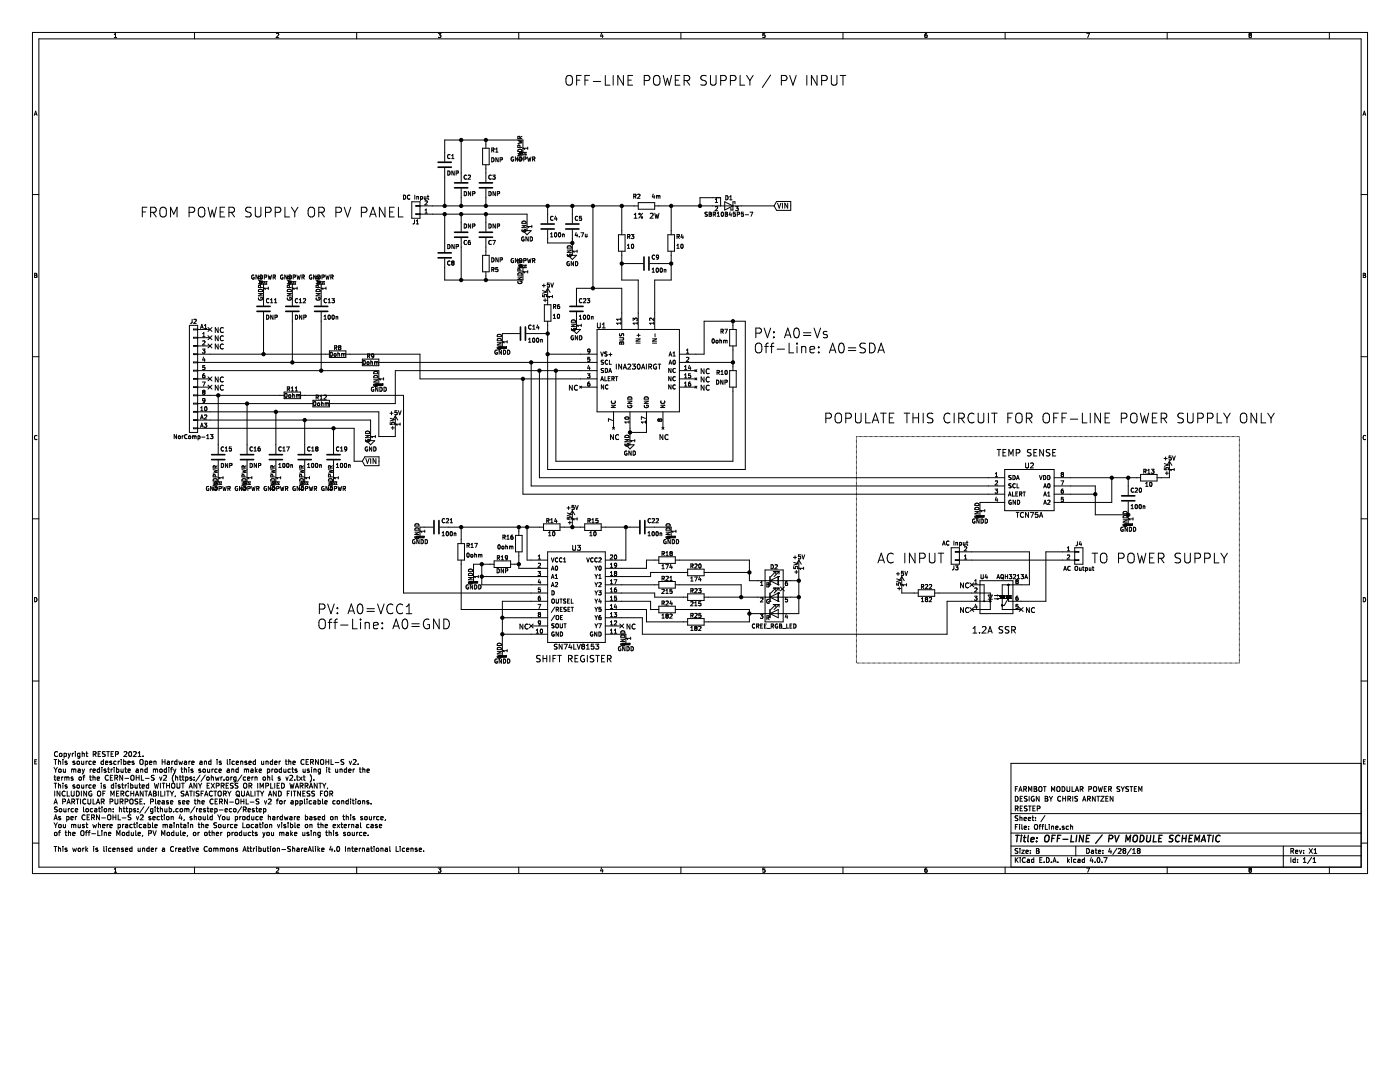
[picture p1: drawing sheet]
<svg xmlns="http://www.w3.org/2000/svg" width="279mm" height="216mm" viewBox="0 0 279 216" stroke-linecap="round" stroke-linejoin="round" font-family="sans-serif">
<g fill="none" stroke="#000" stroke-width=".2">
<path d="M6.5 6.5h266.4v167.8h-266.4zM7.8 7.8h263.8v165.2h-263.8zM22.8 6.9l.2-.2v.8M22.8 7.5h.5M38.8 6.5v1.3M55.2 6.7h.3l.1 .2-.5 .6h.5M71.2 6.5v1.3M87.5 6.7h.5l-.3 .3 .3 .1-.1 .3h-.4M103.5 6.5v1.3M113 15.3a.65 .65 0 0 1 .8-.2 .65 .65 0 0 1 .4 .6v1a.67 .67 0 0 1-.8 .3 .67 .67 0 0 1-.5-.6zM115.1 16h.6M116 15.1h-.9v1.9"/>
<path d="M116.7 16h.7M117.7 15.1h-1v1.9M118.4 16.3h1.5M120.1 6.6l-.2 .6h.5M120.3 6.9v.6M120.8 15.1v1.9h.9M122.4 15.1v1.9M124.4 15.1v1.9l-1.1-1.9v1.9M125.3 16h.7M126.3 15.1h-1v1.9h1M128.6 16.1h.7a.52 .52 0 0 0 .4-.5 .52 .52 0 0 0-.4-.5h-.7v1.9M130.5 15.3a.65 .65 0 0 1 .8-.2 .65 .65 0 0 1 .4 .6l-.1 1a.67 .67 0 0 1-.7 .3 .67 .67 0 0 1-.5-.6z"/>
<path d="M132.4 15.1l.4 1.9 .4-1.4 .4 1.4 .4-1.9M134.8 16h.6M135.7 15.1h-.9v1.9h.9M135.9 6.5v1.3M136.5 16.1h.8a.52 .52 0 0 0 .4-.5 .52 .52 0 0 0-.4-.5h-.8v1.9M137 16.1l.6 .9M141 15.2h-1a.46 .46 0 0 0-.1 .4 .46 .46 0 0 0 .3 .4 .69 .69 0 0 1 .8 .5l-.1 .3a.81 .81 0 0 1-1.1 .1M141.8 15.1l.1 1.7a.61 .61 0 0 0 .9 0l.1-1.7M143.8 16.1h.8a.52 .52 0 0 0 .4-.5 .52 .52 0 0 0-.4-.5h-.8v1.9M145.8 16.1h.7a.52 .52 0 0 0 .4-.5 .52 .52 0 0 0-.4-.5h-.7v1.9M147.7 15.1v1.9h.9M149 15.1l.7 1"/>
<path d="M149.7 16.1v.9M150.3 15.1l-.6 1M152.7 6.7h-.4l-.1 .4 .4-.1 .1 .3-.2 .2-.3-.1M153.8 15l-1.7 2.5M155.9 16.1h.8a.52 .52 0 0 0 .4-.5 .52 .52 0 0 0-.4-.5h-.8v1.9M157.6 15.1l.7 1.9 .6-1.9M161 15.1v1.9M163.1 15.1v1.9l-1.2-1.9v1.9M164 16.1h.7a.52 .52 0 0 0 .4-.5 .52 .52 0 0 0-.4-.5h-.7v1.9M165.9 15.1l.1 1.7a.61 .61 0 0 0 .9 0l.1-1.7M167.7 15.1h1.1M168.2 6.5v1.3"/>
<path d="M168.2 15.1v1.9M185 6.7l-.4 .2v.4l.1 .2 .3-.1v-.4h-.3l-.1 .1M200.6 6.5v1.3M216.9 6.7h.5l-.3 .8M232.9 6.5v1.3M249.4 7l-.1 .2 .1 .3 .4-.2-.2-.3M249.4 7l-.1-.1 .1-.2 .4 .1-.2 .2M249.4 7h.2M265.3 6.5v1.3M6.5 38.8h1.3M6.8 23l.3-.8 .3 .8M6.9 22.8h.4"/>
<path d="M80.5 38.9a.41 .41 0 0 1 .5 .4 .41 .41 0 0 1-.5 .5zM81.8 39a.36 .36 0 0 0-.5 .3 .36 .36 0 0 0 .5 .4M82.8 38.9v.9M83.2 39.2v.6M83.2 39.3l.3-.1v.6M83.9 39.2h.2l.2 .2-.1 .3h-.3M83.9 39.2v.8M84.7 39.2v.5h.3M85 39.2v.6M85.3 39.2h.3M85.4 38.9v.7l.2 .2M88.8 33.5v7.6"/>
<path d="M89.4 34.1a.41 .41 0 0 1 .4 .4 .41 .41 0 0 1-.4 .4zM89.8 30.9a.38 .38 0 0 0-.5 .3 .38 .38 0 0 0 .5 .4M89.8 30.9h.1M89.8 31.6h.1M90.1 31.7h.5M90.1 31.1l.3-.3v.9M90.6 34.1v.8l-.4-.8v.8M91.4 34.2l-.4-.1v.8M91.4 34.2h.1M91.4 34.5h-.4M91.5 34.2v.3M91.5 34.5h-.1"/>
<path d="M92 27.9v8.4M92 37.6v3.5M92.6 38.2a.41 .41 0 0 1 .5 .4 .41 .41 0 0 1-.5 .5zM93.1 35a.36 .36 0 0 0-.5 .3 .36 .36 0 0 0 .5 .4M93.4 35l.3-.1 .2 .3-.5 .6h.5M93.9 38.2v.9l-.4-.9v.9M94.3 38.7l.4-.1v-.3l-.4-.1v.9M96.3 29.6h1.3v3.3h-1.3zM97 27.9v1.7M97 32.9v3.4M97 37.6v3.5M97.6 38.2a.41 .41 0 0 1 .4 .4 .41 .41 0 0 1-.4 .5z"/>
<path d="M98 35a.36 .36 0 0 0-.5 .3 .36 .36 0 0 0 .5 .4M98.1 31.5a.41 .41 0 0 1 .5 .4 .41 .41 0 0 1-.5 .4zM98.3 34.9h.5l-.3 .4h.3v.4h-.5M98.3 30l.3 .4M98.5 29.6l-.4-.1v.9M98.5 29.6h.1M98.6 29.6l-.1 .3-.4 .1M98.9 38.2v.9l-.5-.9v.9M98.9 30.4h.5M98.9 29.8l.3-.3v.9M99.3 38.7l.3-.1 .1-.3-.4-.1v.9M99.4 31.5v.8l-.4-.8v.8"/>
<path d="M99.8 31.9h.4v-.4h-.4v.8M102.3 31.8h.2v.3M102.5 31.4a.38 .38 0 0 0-.5 .3 .38 .38 0 0 0 .5 .4M102.5 32.1h.1M103.3 31.3v.8l-.4-.8v.8M103.3 30.6h.9l-.9 .5h.9M103.3 28l.9 .2-.6 .1 .6 .2-.9 .2M103.4 29.9a.45 .45 0 0 1 .5-.1 .45 .45 0 0 1 .3 .4h-.9zM103.4 31.5l-.1 .1M103.5 30.9h.1M103.7 30.4h.1M103.7 31.3a.41 .41 0 0 1 .5 .4 .41 .41 0 0 1-.5 .4z"/>
<path d="M103.7 30.4l-.2 .5M103.7 30.4h1.3l-.1 .5M103.8 27.7l-.1-.4-.3-.1-.1 .5h.9M103.8 29.4l-.1-.4h-.3l-.1 .4h.9M103.8 31.6v-.1l.3-.1a.4 .4 0 0 1-.2 .6 .4 .4 0 0 1-.6-.3M103.9 30.9h.1M104 30.4l-.1 .5M104.2 27.2l-.4 .3M104.2 30.9h.1M104.2 30.9l.2-.5v-2.5h-15.6v4.3M104.4 29.6h.1M104.5 30.9h.1"/>
<path d="M104.5 31.8l.4-.1 .1-.3-.5-.1v.8M104.7 30.4l-.2 .5M104.9 30.9h.1M105.3 31.3l.2 .8 .1-.5 .2 .5 .2-.8M105.3 29.6h-.8l.2 .2M105.3 29.4v.4M106.3 31.8l.4-.1v-.3l-.4-.1v.8M106.5 31.8l.2 .3M126.7 39.2l.2 .4M126.9 39.1l-.4 .1M126.9 39.1v-.3h-.4v.8M126.9 39.1h.1"/>
<path d="M127.3 38.8h.3l.1 .2-.5 .6h.5M130.4 38.7l-.2 .6h.5M130.6 39v.6M131 39v.6M131 39.1l.2-.1 .2 .1M131.4 39.1h.3v.5M131.4 39.1v.5M142.8 39.8l.2-.2v.8M144.8 39.1a.41 .41 0 0 1 .5 .4 .41 .41 0 0 1-.5 .4zM145.6 39.3l.3-.2v.8M145.6 39.9h.5M271.6 38.8h1.3"/>
<path d="M272 23l.3-.8 .3 .8M272.1 22.8h.4M6.9 54.9h.3M7.3 54.6h.1M7.3 54.6l-.4-.1v.9l.4-.1v-.3l-.1-.1M7.3 54.6v.2l-.1 .1M28.4 42.3h.6M29.3 41.4h-.9v1.9M30.1 42.4h.7a.52 .52 0 0 0 .4-.5 .52 .52 0 0 0-.4-.5h-.7v1.9M30.5 42.4l.7 .9M32 41.6a.65 .65 0 0 1 .7-.2 .65 .65 0 0 1 .5 .6l-.1 1a.67 .67 0 0 1-.7 .3 .67 .67 0 0 1-.5-.7zM34 43.3v-1.9l.7 1.3 .6-1.3v1.9"/>
<path d="M37.7 42.4h.8a.52 .52 0 0 0 .4-.5 .52 .52 0 0 0-.4-.5h-.8v1.9M39.7 41.6a.65 .65 0 0 1 .7-.2 .65 .65 0 0 1 .5 .6l-.1 1a.67 .67 0 0 1-.8 .3 .67 .67 0 0 1-.4-.7zM41.5 41.4l.5 1.9 .4-1.4 .3 1.4 .5-1.9M43.9 42.3h.7M44.9 41.4h-1v1.9h1M45.7 42.4h.7a.52 .52 0 0 0 .4-.5 .52 .52 0 0 0-.4-.5h-.7v1.9M46.2 42.4l.6 .9M50.1 41.4h-.9a.46 .46 0 0 0-.2 .5 .46 .46 0 0 0 .4 .4 .69 .69 0 0 1 .7 .4l-.1 .4a.81 .81 0 0 1-1 .1M50.7 54.9a.37 .37 0 0 0-.5 .4 .37 .37 0 0 0 .5 .3v-.3h-.1M50.9 41.4l.1 1.7a.61 .61 0 0 0 1 0l.1-1.7M51.5 54.9v.8l-.4-.8v.8M51.6 58.6h.8l-.8 .4h.8"/>
<path d="M51.6 55.9l.8 .2-.6 .2 .6 .1-.8 .2M51.6 59.4a.37 .37 0 0 0 .4 .5 .37 .37 0 0 0 .3-.5h-.3v.1M51.7 57.8a.43 .43 0 0 1 .5-.1 .43 .43 0 0 1 .2 .5h-.8zM51.8 56.2h.1M51.8 56.2l.1 .5M51.9 55.2h-.3v.4h.8M51.9 55.2h.1M51.9 56.7h.1M51.9 54.9a.41 .41 0 0 1 .5 .4 .41 .41 0 0 1-.5 .4zM52 55.2v.4M52 57.4v-.4l-.4-.1v.5h.8M52.1 56.2h.1"/>
<path d="M52.1 56.2l.2 .5M52.4 55.1l-.4 .3M52.4 56.2h.1M52.4 56.2l.2 .5v4.3M52.6 57.5h.1M52.8 56.2h.1M52.8 55.3h.4v-.4h-.4v.8M52.8 56.2l.1 .5M53 42.4h.7a.52 .52 0 0 0 .4-.5 .52 .52 0 0 0-.4-.5h-.7v1.9M53.1 56.2h.1M53.1 56.2l.2 .5h-1.4M53.5 54.9l.2 .8 .2-.6 .1 .6 .2-.8"/>
<path d="M53.5 57.3v.5M53.5 57.5h-.8l.3 .3M53.7 59.7a.36 .36 0 0 0-.5 .3 .36 .36 0 0 0 .5 .3M54 59.8l.2-.2v.8M54.7 55.3l.3 .4M54.8 59.8l.2-.2v.8M54.9 55.3h-.4M54.9 54.9h-.4v.8M54.9 54.9h.1M54.9 42.4h.8a.52 .52 0 0 0 .4-.5 .52 .52 0 0 0-.4-.5h-.8v1.9M54.9 54.9v.3M54.9 55.2v.1"/>
<path d="M56.4 54.9a.37 .37 0 0 0-.4 .4 .37 .37 0 0 0 .5 .3v-.3h-.2M56.9 41.4v1.9h.9M57.3 54.9v.8l-.5-.8v.8M57.3 58.6h.8l-.8 .4h.8M57.3 55.9l.8 .2-.5 .2 .5 .1-.8 .2M57.4 59.4a.37 .37 0 0 0 .3 .5 .37 .37 0 0 0 .4-.5h-.3v.1M57.4 55.2l-.1 .4h.8M57.4 55.2h.3l.1 .4M57.4 55.2h.1M57.4 57.8a.43 .43 0 0 1 .5-.1 .43 .43 0 0 1 .2 .5h-.8zM57.5 56.2h.1M57.5 56.2l.2 .5"/>
<path d="M57.7 56.7h.1M57.7 54.9a.41 .41 0 0 1 .5 .4 .41 .41 0 0 1-.5 .4zM57.8 57.4l-.1-.4-.3-.1-.1 .5h.8M57.9 56.2h.1M57.9 56.2l.1 .5M58.1 55.1l-.3 .3M58.2 41.4l.6 1M58.2 56.2h.1M58.2 56.2l.1 .5v4.3M58.3 57.5h.1M58.5 56.2h.1M58.5 56.2l.2 .5"/>
<path d="M58.8 42.4v.9M58.8 56.2h.1M58.8 56.2l.2 .5h-1.3M58.9 55.3h-.4M58.9 54.9h-.4v.8M58.9 54.9h.1M58.9 54.9v.3M58.9 55.2v.1M59.2 54.9l.2 .8 .2-.6 .2 .6 .2-.8M59.3 57.5h-.8l.2 .3M59.3 57.3v.5M59.4 59.7a.36 .36 0 0 0-.5 .3 .36 .36 0 0 0 .5 .3"/>
<path d="M59.5 41.4l-.7 1M59.7 59.8l.3-.2v.8M60.3 55.3h.4v-.4h-.4v.8M60.5 55.3l.2 .4M60.5 59.7l.3-.1 .2 .2-.5 .6h.5M61.6 41.6a.65 .65 0 0 1 .7-.2 .65 .65 0 0 1 .5 .6l-.1 1a.67 .67 0 0 1-.7 .3 .67 .67 0 0 1-.5-.7zM62.2 54.9a.37 .37 0 0 0-.5 .4 .37 .37 0 0 0 .5 .3v-.3h-.1M63 54.9v.8l-.4-.8v.8M63.1 58.6h.8l-.8 .4h.8M63.1 55.6h.8M63.1 55.3l.3-.1 .1 .4M63.1 55.9l.8 .2-.6 .2 .6 .1-.8 .2"/>
<path d="M63.1 59.4a.37 .37 0 0 0 .4 .5 .37 .37 0 0 0 .3-.5h-.3v.1M63.1 57.9a.45 .45 0 0 1 .5-.2 .45 .45 0 0 1 .3 .5h-.8zM63.3 56.2h.1M63.3 56.2l.1 .5M63.4 56.7h.1M63.4 54.9a.41 .41 0 0 1 .5 .4 .41 .41 0 0 1-.5 .4zM63.5 57.4v-.4l-.4-.1v.5h.8M63.6 56.2h.1M63.6 56.2l.2 .5M63.6 42.4h.8a.52 .52 0 0 0 .4-.5 .52 .52 0 0 0-.4-.5h-.8v1.9M63.9 55.1l-.4 .3M63.9 56.2h.1"/>
<path d="M63.9 56.2l.2 .5v4.3M64.1 42.4l.6 .9M64.1 57.5h.1M64.3 56.2h.1M64.3 55.3h.4v-.4h-.4v.8M64.3 56.2l.1 .5M64.6 56.2h.1M64.6 56.2l.2 .5h-1.4M65 54.9l.2 .8 .2-.6 .1 .6 .2-.8M65.1 57.5h-.9l.3 .3M65.1 57.3v.5M65.2 59.7a.36 .36 0 0 0-.5 .3 .36 .36 0 0 0 .5 .3"/>
<path d="M65.5 59.8l.2-.2v.8M66 55.3h.4v-.4h-.4v.8M66.2 55.3l.3 .4M66.2 59.6h.5l-.2 .3 .2 .1v.3h-.5M67 42.4h.8a.52 .52 0 0 0 .4-.5 .52 .52 0 0 0-.4-.5h-.8v1.9M68.7 41.4l.7 1.9 .6-1.9M72.1 42.4h.8a.52 .52 0 0 0 .4-.5 .52 .52 0 0 0-.4-.5h-.8v1.9M73.8 43.3l.6-1.9 .7 1.9M74 42.7h.9M76.8 41.4v1.9l-1.1-1.9v1.9M77.8 42.3h.6M78.7 41.4h-.9v1.9h.9"/>
<path d="M79.5 41.4v1.9h.9M82.2 40.3h1.6v3.3h-1.6zM82.7 43.9v.7l-.3 .1M83.1 44.1l.2-.2v.8M83.1 44.7h.4M83.8 41.1h43.6M83.8 42.7h21.4v3.3M83.8 42.6h-.8v.2h.8M83.8 41h-.8v.2h.8M84.8 42.5h.5M84.8 41.9l.3-.2v.8M84.8 40.1h.3l.2 .2-.5 .6h.5"/>
<path d="M88.8 51.6v4.3h15.6v-2.5l-.2-.5M88.8 42.7v7.6M89.4 48.8a.41 .41 0 0 1 .4 .4 .41 .41 0 0 1-.4 .4zM89.8 52.1a.38 .38 0 0 0-.5 .4 .38 .38 0 0 0 .5 .4M89.8 52.1h.1M89.8 52.8v.1M90.3 52.4l-.2 .2 .2 .3 .3-.2-.1-.3M90.3 52.4l-.2-.1 .2-.2h.3l-.1 .3M90.3 52.4h.2M90.6 48.8v.8l-.4-.8v.8M91.4 48.8h-.4v.8M91.4 48.8l.1 .1"/>
<path d="M91.5 48.9l-.1 .3h-.4M92 42.7v3.5M92 47.5v8.4M92.6 44.7a.41 .41 0 0 1 .5 .4 .41 .41 0 0 1-.5 .4zM93.1 48a.36 .36 0 0 0-.5 .4 .36 .36 0 0 0 .5 .3M93.8 48l-.3 .2-.1 .4 .2 .2 .3-.1-.1-.4-.4 .1M93.9 44.7v.8l-.4-.8v.8M94.3 45.1h.4v-.3l-.4-.1v.8M96.3 50.9h1.3v3.3h-1.3zM97 42.7v3.5M97 47.5v3.4M97 54.2v1.7"/>
<path d="M97.6 44.7a.41 .41 0 0 1 .4 .4 .41 .41 0 0 1-.4 .4zM98 48a.36 .36 0 0 0-.5 .4 .36 .36 0 0 0 .5 .3M98.1 51.4a.41 .41 0 0 1 .5 .5 .41 .41 0 0 1-.5 .4zM98.3 48h.6l-.4 .8M98.3 53.8l.3 .4M98.5 53.4h.1M98.5 53.4h-.4v.8M98.6 53.4l-.1 .4h-.4M98.9 44.7v.8l-.5-.8v.8M98.9 54.1l.1 .1M99.3 45.1h.3l.1-.3-.4-.1v.8M99.4 53.4h-.4l-.1 .4 .3-.1 .2 .1v.3l-.4 .1"/>
<path d="M99.4 51.4v.9l-.4-.9v.9M99.8 51.9l.4-.1v-.3l-.4-.1v.9M102.5 51.6a.37 .37 0 0 0-.5 .4 .37 .37 0 0 0 .5 .3v-.2h-.2M103.3 51.6v.8l-.4-.8v.8M103.3 52l.4-.1 .1 .4M103.3 55.3h.9l-.9 .4h.9M103.3 52.6l.9 .2-.6 .2 .6 .1-.9 .2M103.3 52.3h.9M103.4 56.1a.37 .37 0 0 0 .4 .5 .37 .37 0 0 0 .3-.5h-.3v.2M103.4 54.6a.45 .45 0 0 1 .5-.1 .45 .45 0 0 1 .3 .4h-.9zM103.5 52.9h.1M103.5 52.9l.2 .5"/>
<path d="M103.7 53.4h.1M103.7 51.6a.41 .41 0 0 1 .5 .4 .41 .41 0 0 1-.5 .4zM103.8 54.1l-.1-.4-.3-.1-.1 .5h.9M103.9 52.9h.1M103.9 52.9l.1 .5M104.2 45h.8l-.8 .4h.8M104.2 51.9l-.4 .2M104.2 52.9h.1M104.2 45.8a.38 .38 0 0 0 .4 .5 .38 .38 0 0 0 .3-.5M104.2 44.3a.45 .45 0 0 1 .5-.2 .45 .45 0 0 1 .3 .5h-.8zM104.4 54.2h.1M104.4 46h1.6l-.8 .8z"/>
<path d="M104.5 52.9h.1M104.5 52h.4l.1-.3-.5-.1v.8M104.5 52.9l.2 .5M104.6 47.3a.37 .37 0 0 0-.5 .4 .37 .37 0 0 0 .5 .3v-.3h-.2M104.9 52.9h.1M104.9 52.9l.1 .5h-1.3M104.9 45.8h.1M104.9 45.8h-.3v.1M105.2 45.2h.1M105.3 51.6l.2 .8 .1-.6 .2 .6 .2-.8M105.3 54.2h-.8l.2 .3M105.3 54v.5"/>
<path d="M105.4 47.3v.8l-.4-.8v.8M105.8 47.3a.41 .41 0 0 1 .5 .4 .41 .41 0 0 1-.5 .4zM106.1 45v.4M106.1 45.2h-.8l.2 .2M106.3 52h.4v-.3l-.4-.1v.8M106.5 52l.2 .4M108.2 57h.7M108.3 58.8v.4h.4v-.4h.3v.4M108.3 58l.8 .3-.8 .2M108.5 59.9h.6M108.5 56.7v.6M108.8 59.6v.6"/>
<path d="M109.3 59.2h.1M109.3 57.5l.5 .8M109.3 41.1v3.4M109.3 45.9v2.6h4.9M109.3 57.5v3.3M109.3 57.5l-.5 .8M109.6 56.5h-.4v.3h.4v.4h-.4M109.9 47.3h.4M109.9 46.7l.2-.3v.9M109.9 56.5l.3 .8 .3-.8M110.2 58.9v.5M110.2 59.2h-.8l.3 .2"/>
<path d="M110.4 43.2a.36 .36 0 0 0-.5 .4 .36 .36 0 0 0 .5 .3M110.7 46.5l.1-.1a.39 .39 0 0 1 .3 .5 .39 .39 0 0 1-.3 .3zM110.9 43.1l-.2 .6h.5M111.1 43.4v.6M111.8 46.5l-.1-.1a.39 .39 0 0 0-.3 .5 .39 .39 0 0 0 .4 .3M111.8 46.5h.1M111.8 46.5v.7M111.8 47.2h.1M112.3 46.7v.6M112.3 46.8h.3v.5M113.2 49.9h.8l-.8 .5h.8M113.2 49.2a.45 .45 0 0 1 .5-.1 .45 .45 0 0 1 .3 .4h-.8z"/>
<path d="M113.2 50.8a.38 .38 0 0 0 .4 .4 .38 .38 0 0 0 .4-.4M113.4 50.9h1.6l-.8 .9zM113.6 52.2a.37 .37 0 0 0-.5 .4 .37 .37 0 0 0 .5 .3v-.2h-.1M113.9 50.7l.1 .1M113.9 50.7h-.2v.2M114.2 50.1h.1M114.2 41.1v3.4M114.2 45.9v5M114.5 52.2v.8l-.5-.8v.8M114.8 52.2a.41 .41 0 0 1 .5 .4 .41 .41 0 0 1-.5 .4zM115 46.4l-.2 .6h.5M115.2 50.1h-.8l.2 .3"/>
<path d="M115.2 46.7v.6M115.2 49.9v.5M115.3 43.2a.36 .36 0 0 0-.5 .4 .36 .36 0 0 0 .5 .3M115.6 47.2h.1M115.9 46.4h.6l-.4 .9M116 43.2h-.3l-.1 .3h.4v.4h-.4M116.1 59.7a.36 .36 0 0 0-.5 .3 .36 .36 0 0 0 .5 .3M116.4 59.7l.4-.1 .1 .2-.5 .6h.5M116.8 46.7v.5h.4M117.2 46.7v.6M117.2 59.6h.5l-.3 .3 .3 .1v.3h-.5M118.3 41.1v16.4"/>
<path d="M123.4 46.8h1.3v3.3h-1.3zM124.1 52.6h4.3M124.1 50.1v5.8h3.3v9.8M124.1 41.1v5.7M125.2 49.6h.5M125.2 49l.3-.3v.9M125.3 47.2h.3l.1-.3-.4-.1v.8M125.5 47.2l.2 .4M126 46.8h.5l-.3 .3 .3 .1v.3h-.5M126.1 48.8l.1-.1a.4 .4 0 0 1 .3 .4 .4 .4 0 0 1-.4 .4zM126.4 49.5h.1M126.6 43.5h.5"/>
<path d="M126.6 42.8l.2-.2v.9M127.4 40.4h3.3v1.3h-3.3zM128 43.3h.2v.2h-.2zM128.2 42.6l-.7 .9M129.7 52.6h4.2M129.8 42.6h.4l.1 .2-.6 .7h.6M130.2 54.3h.4M130.2 53.7l.2-.2v.8M130.6 51a.36 .36 0 0 0-.5 .3 .36 .36 0 0 0 .5 .3M130.7 41.1h23.8M130.7 42.6l.2 .9 .2-.7 .2 .7 .2-.9M131 51.3v-.3l.3-.1 .1 .5"/>
<path d="M131 51.3v.1M131 53.6l.1-.1a.39 .39 0 0 1 .3 .4 .39 .39 0 0 1-.3 .4zM131.4 51.3l-.4 .1M131.4 51.4l-.1 .3h-.3M131.4 51.2v.1M131.8 53.6l.1-.1a.39 .39 0 0 1 .3 .4 .39 .39 0 0 1-.4 .4zM132.6 53.8v.5M132.6 53.8h.1M132.6 53.8h.3v.5M133.3 46.8h1.3v3.3h-1.3zM133.9 50.1v5.8h-3.2v9.8M133.9 41.1v5.7"/>
<path d="M135.1 49.6h.4M135.1 49l.2-.3v.9M135.1 47.2h.4v-.3l-.4-.1v.8M135.3 47.2l.3 .4M135.9 48.8l.2-.1a.39 .39 0 0 1 .3 .4 .39 .39 0 0 1-.4 .4zM136.1 46.7l-.2 .6h.5M136.3 47.1v.5M139.7 41.1v-1.7h4.1v1.7M140.7 42.6l.1 .1M140.8 42.7l.3 .1 .1 .2-.2 .2-.3-.1M141.2 42.4h-.4l-.1 .2M141.5 42.3l.5 .2-.2 .2 .2 .3-.2 .2h-.3z"/>
<path d="M141.5 42.7h.3M142.3 42.8l.4-.1 .1-.3-.5-.1v.9M142.5 42.8l.3 .4M142.8 40.4h.4M142.8 41.3l.3-.1 .1 .2-.5 .6h.5M143.1 43.2h.5M143.1 42.6l.3-.3v.9M144 42.4l.1-.1a.39 .39 0 0 1 .3 .5 .39 .39 0 0 1-.4 .3zM144.6 40.3l1.7 .8-1.7 .8zM144.7 42.3l.5 .2-.2 .2 .2 .3-.1 .2h-.4zM144.7 42.7h.3M145.7 42.3l-.2 .6h.5"/>
<path d="M145.9 42.6v.6M146.7 40.7v-.4h-.4v1.6h-.4v-.4M146.8 42.3h-.4l-.1 .4h.5v.4h-.5M146.8 41.2h.5l-.3 .3 .3 .1v.4h-.5M147.1 42.8l.4-.1 .1-.3-.5-.1v.9M148.4 42.3h-.4l-.1 .4h.5v.4h-.5M148.8 42.8h.6M149.7 42.3h.5l-.3 .9M155 40.2h2.8v1.8h-2.8l-.5-.9zM155.2 40.5l.3 1 .3-1M156.2 40.5v1M157.2 40.5v1l-.6-1v1"/>
<path d="M272.1 54.5l.4 .2-.2 .2 .2 .2-.1 .3h-.3zM272.1 54.9h.2M6.5 71.2h1.3M37.8 64.9h1.6v21.4h-1.6zM38.3 63.7v.7l-.3 .1M38.7 63.8l.3-.1 .2 .2-.5 .6h.5M39.4 74h36.2v2.6M39.4 75.6h2.5M39.4 65.7h2.5M39.4 70.7h26.3M39.4 72.3h32.9M39.4 75.5h-.8v.2h.8"/>
<path d="M39.4 77.2h2.5M39.4 70.6h-.8v.2h.8M39.4 67.4h2.5M39.4 69h2.5M39.4 73.9h-.8v.1h.8M39.4 65.7h-.8v.1h.8M39.4 67.3h-.8v.2h.8M39.4 68.9h-.8v.2h.8M39.4 72.2h-.8v.2h.8M39.4 77.2h-.8v.1h.8M39.4 78.8h-.8v.2h.8M39.4 78.9h17.3"/>
<path d="M40 65.5l.3-.8 .3 .8M40.1 65.3h.4M40.4 76.2h.5l-.3 .8M40.4 69.7h.5l-.3 .3h.3v.4h-.5M40.4 74.9l.5 .1v.3l-.4 .1zM40.4 67.2h.5M40.4 66.6l.3-.2v.8M40.4 73.7h.1M40.5 68h.3l.1 .2-.5 .6h.5M40.5 68l-.1 .1M40.5 75h-.1M40.6 78.2l-.2-.1 .2-.2h.3l-.1 .3"/>
<path d="M40.6 78.2l-.2 .2 .2 .3 .3-.2-.1-.3M40.6 78.2h.2M40.6 71.2l-.2 .6h.5M40.8 65.5h.5M40.8 65l.2-.3v.8M40.8 74.6h-.2l-.2 .3M40.8 71.6v.5M40.9 72.9h-.4l-.1 .4h.4l.1 .1v.3h-.4M40.9 79.9l-.1 .1h-.3v-.4l.3-.1 .1 .2v.4l-.4 .2M41.5 75.2l.8 .8M41.5 76.9l.8 .7M41.5 67l.8 .8"/>
<path d="M41.5 68.6l.8 .8M41.5 65.3l.8 .8M42.3 75.2l-.8 .8M42.3 76.9l-.8 .7M42.3 67l-.8 .8M42.3 68.6l-.8 .8M42.3 65.3l-.8 .8M43.5 65.4v.9l-.5-.9v.9M43.5 67v1l-.5-1v1M43.5 68.7v.9l-.5-.9v.9M43.5 75.2v1l-.5-1v1M43.5 76.9v1l-.5-1v1"/>
<path d="M43.6 78.9v11.7M44.6 68.7a.44 .44 0 0 0-.7 .4 .44 .44 0 0 0 .7 .4M44.6 67.1a.44 .44 0 0 0-.7 .4 .44 .44 0 0 0 .7 .4M44.6 65.5a.44 .44 0 0 0-.7 .4 .44 .44 0 0 0 .7 .4M44.6 75.3a.44 .44 0 0 0-.7 .4 .44 .44 0 0 0 .7 .4M44.6 77a.44 .44 0 0 0-.7 .4 .44 .44 0 0 0 .7 .4M52.6 62.3v8.4M53.2 62.9a.41 .41 0 0 1 .5 .4 .41 .41 0 0 1-.5 .4zM54 60.4h.5M54.5 62.9v.8l-.5-.8v.8M54.8 60.4h.4M54.9 63.3h.4v-.4h-.4v.8"/>
<path d="M56.7 78.2h3.3v1.3h-3.3zM56.9 78.6l.1-.1a.39 .39 0 0 1 .3 .4 .39 .39 0 0 1-.4 .4zM57.3 77.6h.4l.1-.3-.5-.1v.8M57.5 77.6l.3 .4M57.7 78.8l-.1 .4 .2 .1 .2-.1v-.4M57.7 78.8h.1M57.7 78.8h.3M58 78.8h.1M58.1 78h.5M58.1 77.4l.3-.2v.8M58.3 62.3v10M58.4 78.8h.3v.5"/>
<path d="M58.4 78.5v.8M58.9 78h.5M58.9 77.4l.3-.2v.8M59 62.9a.41 .41 0 0 1 .4 .4 .41 .41 0 0 1-.4 .4zM59.1 78.8h.3l.1 .1M59.1 78.8v.5M59.5 78.9l.3-.1v.5M59.5 78.9v.4M59.7 60.4h.5M60 78.9h20.5v39.4h28.8M60.2 62.9v.8l-.4-.8v.8M60.6 63.3h.4l.1-.4h-.5v.8"/>
<path d="M62.5 79.9h3.2v1.3h-3.2zM63.1 79.3l.4-.1v-.3l-.4-.1v.9M63.3 79.3l.3 .4M63.9 79.1l.2-.3v.9M63.9 79.7h.4M64.1 62.3v11.7M64.7 63.7h.4M64.7 78.9l.3-.1 .1 .3-.5 .6h.5M64.7 63.1l.2-.2v.8M65.5 60.4h.5M65.5 62.9h.1a.39 .39 0 0 1 .3 .4 .39 .39 0 0 1-.3 .4zM65.7 70h3.3v1.3h-3.3z"/>
<path d="M65.9 70.3h.2a.39 .39 0 0 1 .3 .4 .39 .39 0 0 1-.4 .3zM66.3 62.9h.1a.39 .39 0 0 1 .3 .4 .39 .39 0 0 1-.3 .4zM66.7 70.6h.3v.4h-.3zM66.7 70.6h.1M66.8 69.4h.4v-.4h-.4v.8M67 69.4l.2 .4M67.1 63.1v.6M67.1 63.2h.3v.5M67.4 70.3v.8M67.5 70.6h.2l.1 .5M67.5 70.6h-.1M67.6 69.1l.1-.1 .3 .1"/>
<path d="M67.6 69.2l.1 .1M67.6 69.1v.1M67.7 69.3l-.1 .2 .1 .3 .3-.2-.1-.3M67.7 69.3h.2M68 69.1v.1M68 69.2l-.1 .1M68.2 70.5v.6M68.2 70.6l.2-.1 .1 .2M68.5 70.7l.3-.1 .1 .5M68.5 70.7v.4M69 70.7h14.8v4.9h35.4M72.3 71.7h3.3v1.3h-3.3z"/>
<path d="M72.5 72l.1-.1a.39 .39 0 0 1 .3 .4 .39 .39 0 0 1-.3 .4zM73.3 72.3l-.1 .3 .2 .1 .3-.1-.1-.3M73.3 72.2v.1M73.3 72.2h.3M73.4 71h.3l.1-.3-.4-.1v.8M73.5 71l.3 .4M73.6 72.2v.1M74 71.9v.8M74 72.3l.3-.1 .1 .5M74.6 77.3a.37 .37 0 0 0-.5 .4 .37 .37 0 0 0 .5 .3v-.3h-.1M74.6 75.8h.8l-.8 .4h.8M74.6 71l-.1 .1h-.3v-.4l.3-.1 .1 .2v.4l-.4 .2"/>
<path d="M74.6 76.6a.37 .37 0 0 0 .4 .5 .37 .37 0 0 0 .3-.5h-.3v.2M74.6 74.3a.45 .45 0 0 1 .5-.2 .45 .45 0 0 1 .3 .5h-.8zM74.6 75.1a.45 .45 0 0 1 .5-.1 .45 .45 0 0 1 .3 .4h-.8zM74.7 72.3l.3-.1 .1 .1M74.7 72.2v.5M75.1 72.3l.3-.1 .1 .5M75.1 72.3v.4M75.4 77.3v.8l-.4-.8v.8M75.6 75.6h.1M75.6 72.3h43.6M75.8 77.3a.41 .41 0 0 1 .5 .4 .41 .41 0 0 1-.5 .4zM76.6 75.4v.4"/>
<path d="M76.6 75.6h-.9l.3 .2M76.6 77.3a.41 .41 0 0 1 .5 .4 .41 .41 0 0 1-.5 .4zM99.2 69.9a.37 .37 0 0 0-.4 .4 .37 .37 0 0 0 .5 .3v-.3h-.2M99.2 68.4h.9l-.9 .4h.9M99.3 67.7a.45 .45 0 0 1 .5-.1 .45 .45 0 0 1 .3 .4h-.9zM99.3 66.9a.45 .45 0 0 1 .5-.2 .45 .45 0 0 1 .3 .5h-.9zM99.3 69.2a.37 .37 0 0 0 .3 .5 .37 .37 0 0 0 .4-.5h-.3v.2M100.1 69.9v.8l-.5-.8v.8M100.3 68.2h.1M100.5 69.9a.41 .41 0 0 1 .4 .4 .41 .41 0 0 1-.4 .4zM101.2 68.2h-.8l.2 .2M101.2 68v.4"/>
<path d="M101.3 69.9a.41 .41 0 0 1 .5 .4 .41 .41 0 0 1-.5 .4zM103.7 66.6h-3.4v2.6M104.4 75.6v23h96.1M105 66.6h4.3M105.5 68.3h.5M105.5 67.7l.2-.2v.8M106 64.9a.36 .36 0 0 0-.5 .4 .36 .36 0 0 0 .5 .3M106 72.3v24.7h94.5M106.3 65.1l.3-.2v.8M106.3 65.7h.5M106.4 67.5h.1a.39 .39 0 0 1 .3 .4 .39 .39 0 0 1-.4 .3zM107.1 67.5h.2a.39 .39 0 0 1 .3 .4 .39 .39 0 0 1-.4 .3z"/>
<path d="M107.3 64.8l-.2 .6h.5M107.5 65.1v.6M107.7 74v21.3h92.8M107.9 67.7v.6M107.9 67.8h.3v.5M107.9 67.8h.1M108.6 60.8h1.4v3.3h-1.4zM109.3 64.1v29.6h39.4v-29.6h-8.2v6.6h-4.9M109.3 70.7h9.9M110.4 62.9l.3-.2v.8M110.4 63.5h.5M110.5 61.2l.4-.1v-.3h-.4v.8"/>
<path d="M110.7 61.2l.2 .4M110.9 74v18h35.4v-14.8M111.3 61.1h.4v.4h-.4zM111.3 62.8l.1-.1a.39 .39 0 0 1 .3 .4 .39 .39 0 0 1-.4 .4zM111.3 61.1v.1M111.6 60.8h-.2l-.1 .3M114 64.7h.8l-.8 .4h.8M114.1 65.5a.37 .37 0 0 0 .3 .5 .37 .37 0 0 0 .4-.5h-.3v.2M114.1 63.9a.43 .43 0 0 1 .5 0 .43 .43 0 0 1 .2 .4h-.8zM114.2 76.9v1l-.6-1v1M114.2 65.7h1.7l-.9 .9zM114.4 67a.37 .37 0 0 0-.4 .4 .37 .37 0 0 0 .5 .3v-.2h-.2"/>
<path d="M115 64.9h.1M115 61v-3.5h9.1v8.2M115 62.3v3.4M115.2 77a.44 .44 0 0 0-.6 .4 .44 .44 0 0 0 .6 .4M115.3 67v.8l-.5-.8v.8M115.6 63.7h.5M115.6 63.1l.3-.2v.8M115.7 77l.4 .4M115.7 67a.41 .41 0 0 1 .4 .4 .41 .41 0 0 1-.4 .4zM115.9 77.2h3.3M116 64.9h-.8l.2 .2M116 64.7v.4"/>
<path d="M116.1 77l-.4 .4M116.5 62.9h.1a.39 .39 0 0 1 .3 .4 .39 .39 0 0 1-.4 .4zM117.2 74.6h.5l-.2 .3 .2 .1v.3h-.5M117.3 62.9h.1a.39 .39 0 0 1 .3 .4 .39 .39 0 0 1-.4 .4zM117.3 72v.1M117.3 76.6h.4v.4h-.4zM117.3 76.6v.1M117.5 72.9l-.2 .6h.5M117.7 76.2l-.3 .1-.1 .3M117.7 73.2v.6M117.7 71.3h-.4v.4l.3-.1 .1 .2v.2l-.4 .1M117.7 70l-.1 .2-.3-.1v-.4h.3l.1 .1v.5l-.4 .2"/>
<path d="M118 63.1v.6M118.1 63.2h-.1M118.1 63.2h.2l.1 .5M119.2 65.7h16.4v16.5h-16.4zM119.2 74h-40.3v6.5h-13.2M119.2 64.4v.8l.2 .2 .4-.2v-.8M119.9 76l.3-.8 .2 .8M119.9 70.2l.3 .8 .2-.8M120 75.7h.4M120.2 64.7l.3-.3v1M120.2 65.4h.6M120.4 71.9h-.4v.3a.35 .35 0 0 1 .4 .4h-.4"/>
<path d="M120.4 73.5h-.4v.3a.35 .35 0 0 1 .4 .5h-.4M120.5 76.8v.8l-.5-.8v.8M120.7 75.2v.8h.4M120.7 70.5l.1 .1M120.8 70.6l.3 .1v.2l-.1 .1h-.3M120.8 73.5a.41 .41 0 0 1 .5 .4 .41 .41 0 0 1-.5 .4zM121.1 70.3h-.3l-.1 .2M121.3 71.9a.36 .36 0 0 0-.5 .4 .36 .36 0 0 0 .5 .3M121.3 76.9a.36 .36 0 0 0-.5 .3 .36 .36 0 0 0 .5 .3M121.4 75.5h.3M121.5 74.3l.3-.8 .2 .8M121.5 70.7h.6"/>
<path d="M121.6 74.1h.4M121.6 71.9v.8h.4M121.8 75.2h-.4v.8h.4M121.8 70.4v.6M122.1 75.6l.4-.1v-.3h-.4v.8M122.3 75.6l.3 .4M122.8 75.2h.5M123 72.7v.9M123.1 75.2v.8M123.6 67.4h.7l.2 .1-.2 .3h-.7M123.7 66.6v.4h.3a.35 .35 0 0 1 .4-.4v.4M123.9 63.5v.4"/>
<path d="M123.9 64.3v.4M123.9 64.5h-.8l.2 .2M123.9 63.7h-.8l.2 .2M124 68.4v.3M124.1 72.7v.9l-.6-.9v.9M124.1 68.3l-.1 .1M124.1 68.2v.1M124.1 68.2l.3 .1 .1 .4h-.9l.1-.4 .3 .1M124.4 73.6l.3-.9 .3 .9M124.5 73.4h.4M125.3 72.8l.4-.1 .2 .2-.6 .7h.6M125.3 79.3a.45 .45 0 0 1 .5-.1 .45 .45 0 0 1 .3 .4h-.8z"/>
<path d="M126.2 72.7h.6l-.3 .3 .3 .2v.3h-.6M126.4 64v-.5l.3 .3v-.3h.4v.5M126.9 68.5h.9M126.9 67.6h.9l-.9 .5h.9M127.1 66.9h.7M127.2 64.5h-.8l.2 .2M127.2 64.3v.4M127.3 72.8l.1-.1a.48 .48 0 0 1 .4 .5 .48 .48 0 0 1-.5 .4l-.1-.3zM127.4 66.6v.6M128 73.6l.4-.9 .3 .9M128.1 73.4h.5M128.6 79.3a.45 .45 0 0 1 .5-.1 .45 .45 0 0 1 .3 .4h-.8z"/>
<path d="M129 72.7v.9M129.5 73.2l.5-.1v-.3l-.5-.1v.9M129.7 73.2l.4 .4M130.2 68.5h.8M130.2 67.6h.8l-.8 .5h.8M130.5 64.5h-.9l.3 .2M130.5 63.5v.5l-.6-.5-.3 .1 .1 .3M130.5 64.3v.4M130.7 66.6v.6M131 72.7a.45 .45 0 0 0-.6 .5 .45 .45 0 0 0 .6 .3v-.3h-.2M131.3 72.7h.6M131.6 72.7v.9"/>
<path d="M133.5 71l.3-.8 .3 .8M133.5 72.7l.3-.8 .3 .8M133.6 70.8h.4M133.6 72.4h.4M133.9 73.5v.8l-.4-.8v.8M133.9 75.2v.8l-.4-.8v.8M133.9 76.8v.8l-.4-.8v.8M134.3 71h.5M134.3 70.5l.2-.3v.8M134.4 71.9h.1a.39 .39 0 0 1 .3 .4 .39 .39 0 0 1-.4 .3zM134.8 73.6a.36 .36 0 0 0-.5 .3 .36 .36 0 0 0 .5 .4M134.8 75.2a.36 .36 0 0 0-.5 .4 .36 .36 0 0 0 .5 .3"/>
<path d="M134.8 76.9a.36 .36 0 0 0-.5 .3 .36 .36 0 0 0 .5 .3M135.6 75.6h3.3M135.6 72.3h10.7M135.6 74h3.3M135.6 77.2h3.3M136.6 75.4h.5M136.6 77h.5M136.6 73.8h.5M136.6 73.2l.2-.3v.9M136.6 74.8l.2-.2v.8M136.6 76.5l.2-.3v.8M137 70.5h.5"/>
<path d="M137 69.9l.2-.2v.8M137 71.4l.3-.1 .2 .2-.5 .6h.5M137.4 77h.1M137.4 76.6v.1M137.5 76.6l.2-.1 .2 .2-.1 .3h-.3M137.5 76.6h-.1M137.6 72.9l-.2 .6h.5M137.8 76.2l-.4 .2v.6M137.8 73.2v.6M137.8 74.6h-.4v.4h.4v.3h-.4M138.7 73.8l.4 .4M138.7 75.4l.4 .4"/>
<path d="M138.7 77l.4 .4M139.1 73.8l-.4 .4M139.1 75.4l-.4 .4M139.1 77l-.4 .4M140.5 73.6v1l-.6-1v1M140.5 75.2v1l-.6-1v1M140.5 76.9v1l-.6-1v1M141.5 73.7a.44 .44 0 0 0-.6 .4 .44 .44 0 0 0 .6 .4M141.5 75.3a.44 .44 0 0 0-.6 .4 .44 .44 0 0 0 .6 .4M141.5 77a.44 .44 0 0 0-.6 .4 .44 .44 0 0 0 .6 .4M142.2 67.7l.1-.1a.39 .39 0 0 1 .3 .4 .39 .39 0 0 1-.4 .4zM142.9 68v.3l.1 .2 .3-.2v-.3"/>
<path d="M143 67.9l-.1 .1M143 67.9h.2M143 75.8a.41 .41 0 0 1 .5 .5 .41 .41 0 0 1-.5 .4zM143.1 74.3h.4v-.3l-.4-.1v.8M143.2 67.9l.1 .1M143.3 74.3l.3 .4M143.7 68l.3-.1v.6M143.7 67.6v.9M143.9 66.1h.4v-.3l-.4-.1v.8M143.9 74.7h.5M143.9 74.1l.2-.2v.8M144.1 66.1l.3 .4"/>
<path d="M144.3 75.8v.9l-.5-.9v.9M144.4 68l.2-.1 .1 .1M144.4 67.9v.6M144.6 65.7h.6l-.4 .8M144.7 76.3l.4-.1v-.3l-.4-.1v.9M144.7 68v.5M144.7 68l.4-.1v.6M144.7 74l.2-.1a.39 .39 0 0 1 .3 .4 .39 .39 0 0 1-.4 .4zM145.6 65.7h1.3v3.3h-1.3zM145.6 74h1.3v3.2h-1.3zM146.3 64.1v1.6M146.3 69v5"/>
<path d="M150.8 68.7a.65 .65 0 0 1 .8-.2 .65 .65 0 0 1 .4 .6v1a.67 .67 0 0 1-.8 .3 .67 .67 0 0 1-.5-.6zM150.8 66.5h.8a.52 .52 0 0 0 .4-.5 .52 .52 0 0 0-.4-.5h-.8v1.9M152.5 65.5l.7 1.9 .6-1.9M152.6 69.1h.7M153.3 68.5l-.3 .1-.1 .1v1.7M153.7 69.1h.7M154.4 68.5l-.3 .1-.1 .1v1.7M154.4 67.2v.2M154.4 66.2v.2M155.1 69.7h1.5M156.6 67.4l.6-1.9 .7 1.9M156.7 66.9h1"/>
<path d="M157.5 68.5v1.9h.9M158.7 65.6a.45 .45 0 0 1 .7 .2 .99 .99 0 0 1-.5 1.6 1.26 1.26 0 0 1-.2-1.8zM159.1 68.5v.2M159.1 69.1v1.3M160 69.3l.3-.2 .4 .1 .1 1.2M160 69.1v1.3M160.3 66.4h1.5M160.3 66.9h1.5M161.6 69.8l1-.2-.1-.4-.6-.1-.3 .3 .1 .9h.8M162.5 65.5l.6 1.9 .7-1.9M163.4 69.2v.2M163.4 70.2v.2"/>
<path d="M165 66.2l-.4-.1-.3 .3 .1 .3 .6 .2v.4h-.7M165.5 70.4l.7-1.9 .6 1.9M165.7 69.9h.9M167.6 68.6a.45 .45 0 0 1 .8 .2 .99 .99 0 0 1-.6 1.6 1.26 1.26 0 0 1-.2-1.8zM169.3 69.4h1.5M169.3 69.9h1.5M172.7 68.6h-.9a.46 .46 0 0 0-.2 .4 .46 .46 0 0 0 .4 .4 .69 .69 0 0 1 .7 .5l-.1 .3a.81 .81 0 0 1-1 .1M173.5 68.5a.98 .98 0 0 1 1.2 .9 .98 .98 0 0 1-1.2 1zM175.2 70.4l.7-1.9 .6 1.9M175.4 69.9h.9M271.6 71.2h1.3M7.4 87a.37 .37 0 0 0-.5 .3 .37 .37 0 0 0 .5 .3"/>
<path d="M35.2 86.7v.8l-.4-.8v.8M35.6 87.1l.2-.1 .2 .1-.2 .4-.2-.1zM35.6 87.5h.1M36.4 87v.5M36.6 87l-.2 .1M37.3 86.8a.36 .36 0 0 0-.5 .3 .36 .36 0 0 0 .5 .4M37.7 87.1l.2-.1 .2 .1-.2 .4h-.2zM38 87.5h.1M38.4 87.1l.3-.1 .1 .1M38.4 87v.5M38.8 87.1l.3-.1v.5M38.8 87.1v.4"/>
<path d="M39.4 83.8h34.6v4.1M39.4 82.2h36.2v4.9h3.3v-4.1M39.4 85.4h-.8v.1h.8M39.4 80.5h-.8v.1h.8M39.4 82.1h-.8v.2h.8M39.4 83.7h-.8v.2h.8M39.4 80.5h23.1M39.4 85.5h31.3v6.5h1.6M39.5 87h.3l.1 .1-.1 .4h-.3M39.5 87v.8M40 83.6l.3-.8 .3 .8M40 85.3l.3-.9 .3 .9"/>
<path d="M40.1 81.4l.2-.2v.8M40.1 82h.4M40.1 83.4h.4M40.1 85h.4M40.3 87.2h.6M40.8 84.4h.5l-.3 .4h.2v.4h-.4M40.8 82.9l.3-.1 .2 .2-.5 .6h.5M40.9 81.2h.1a.39 .39 0 0 1 .3 .4 .39 .39 0 0 1-.3 .3zM41.3 86.9l.2-.2v.8M41.3 87.5h.4M41.6 97.1a.37 .37 0 0 0-.4 .4 .37 .37 0 0 0 .5 .3v-.3h-.2M42 86.7h.5l-.3 .3 .3 .1v.4h-.5"/>
<path d="M42.5 97.1v.8l-.5-.8v.8M42.5 96.4h.9l-.9 .4h.9M42.5 93.7l.9 .2-.6 .2 .6 .1-.9 .2M42.6 97.2a.41 .41 0 0 0 .3 .5 .41 .41 0 0 0 .5-.3M42.6 95.7a.45 .45 0 0 1 .5-.2 .45 .45 0 0 1 .3 .5h-.9zM42.7 96.6h.1M42.9 96.1h.1M42.9 97.1a.41 .41 0 0 1 .5 .4 .41 .41 0 0 1-.5 .4zM42.9 96.1l-.2 .5M42.9 96.1h1.3l-.2 .5M43 95.2l-.1-.4-.3-.1-.1 .5h.9M43 93.4l-.1-.4h-.3l-.1 .4h.9"/>
<path d="M43.1 96.6h.1M43.2 96.1l-.1 .5M43.3 97.2h-.3v.1M43.3 97.2v.1M43.3 97.3l.1 .1M43.4 92.9l-.4 .3M43.4 96.6h.1M43.6 95.3h.1M43.6 91.9v4.2l-.2 .5M43.7 96.6h.1M43.7 97.5l.4-.1v-.3h-.4v.8M43.9 96.1l-.2 .5"/>
<path d="M44 96.6h.1M44.2 92.5a.41 .41 0 0 1 .4 .4 .41 .41 0 0 1-.4 .4zM44.5 97.1l.2 .8 .1-.6 .2 .6 .2-.8M44.5 95.3h-.8l.2 .3M44.5 95.1v.5M44.6 89.2a.36 .36 0 0 0-.5 .4 .36 .36 0 0 0 .5 .3M45 90h.4M45 89.4l.2-.2v.8M45.4 92.5v.8l-.4-.8v.8M45.5 97.5l.4-.1v-.3h-.4v.8M45.7 97.5l.2 .4M45.8 92.9l.4-.1 .1-.3h-.5v.8"/>
<path d="M46.2 89.2h-.4l-.1 .4h.5v.3h-.5M47.4 97.1a.37 .37 0 0 0-.5 .4 .37 .37 0 0 0 .5 .3v-.3h-.1M48.3 97.1v.8l-.5-.8v.8M48.3 96.4h.8l-.8 .4h.8M48.3 93.7l.8 .2-.6 .2 .6 .1-.8 .2M48.3 95.7a.45 .45 0 0 1 .5-.2 .45 .45 0 0 1 .3 .5h-.8zM48.3 97.2a.41 .41 0 0 0 .3 .5 .41 .41 0 0 0 .5-.3M48.5 96.6h.1M48.6 94.7l-.3 .1v.4h.8M48.6 94.7l.1 .1M48.6 96.1h.1M48.6 97.1a.42 .42 0 0 1 .5 .4 .42 .42 0 0 1-.5 .4z"/>
<path d="M48.6 96.1h1.4l-.2 .5M48.6 96.1l-.1 .5M48.7 94.8v.4M48.7 93.4v-.4h-.3l-.1 .4h.8M48.8 96.6h.1M49 96.1l-.2 .5M49 97.2h-.3v.1M49 97.2l.1 .2M49.1 92.9l-.4 .3M49.1 96.6h.1M49.3 95.3h.1M49.3 80.5v10.1"/>
<path d="M49.3 91.9v4.2l-.2 .5M49.5 96.6h.1M49.5 97.5l.4-.1v-.3h-.4v.8M49.6 96.1l-.1 .5M49.8 96.6h.1M49.9 92.5a.41 .41 0 0 1 .5 .4 .41 .41 0 0 1-.5 .4zM50.2 97.1l.2 .8 .2-.6 .1 .6 .2-.8M50.3 95.3h-.9l.3 .3M50.3 95.1v.5M50.4 89.2a.36 .36 0 0 0-.5 .4 .36 .36 0 0 0 .5 .3M50.7 90h.5M50.7 89.4l.2-.2v.8"/>
<path d="M51.2 92.5v.8l-.5-.8v.8M51.2 97.5l.4-.1 .1-.3h-.5v.8M51.4 97.5l.3 .4M51.6 92.9l.4-.1v-.3h-.4v.8M51.9 89.2l-.4 .2v.4l.1 .2 .3-.1v-.4l-.4 .1M53.2 97.1a.37 .37 0 0 0-.5 .4 .37 .37 0 0 0 .5 .3v-.3h-.2M54 97.1v.8l-.5-.8v.8M54 96.4h.9l-.9 .4h.9M54 93.7l.9 .2-.6 .2 .6 .1-.9 .2M54.1 97.2a.41 .41 0 0 0 .3 .5 .41 .41 0 0 0 .5-.3M54.1 95.7a.45 .45 0 0 1 .5-.2 .45 .45 0 0 1 .3 .5h-.9zM54.1 94.8l-.1 .4h.9"/>
<path d="M54.1 94.7l.3 .1 .1 .4M54.1 94.7v.1M54.2 96.6h.1M54.4 96.1h.1M54.4 97.1a.41 .41 0 0 1 .5 .4 .41 .41 0 0 1-.5 .4zM54.4 96.1h1.3l-.1 .5M54.4 96.1l-.2 .5M54.5 93.4l-.1-.4h-.3l-.1 .4h.9M54.6 96.6h.1M54.7 96.1l-.1 .5M54.8 97.3l-.3-.1v.1M54.8 97.3l.1 .1"/>
<path d="M54.9 92.9l-.4 .3M54.9 96.6h.1M55.1 95.3h.1M55.1 82.2v8.4M55.1 91.9v4.2l-.2 .5M55.2 96.6h.1M55.2 97.5l.4-.1v-.3h-.4v.8M55.4 96.1l-.2 .5M55.6 96.6h.1M55.6 93.3h.5M55.6 92.7l.3-.2v.8M56 97.1l.2 .8 .1-.6 .2 .6 .2-.8"/>
<path d="M56 95.1v.5M56 95.3h-.8l.2 .3M56.1 89.2a.36 .36 0 0 0-.5 .4 .36 .36 0 0 0 .5 .3M56.5 90h.4M56.5 89.4l.2-.2v.8M56.5 92.5h.1a.39 .39 0 0 1 .3 .4 .39 .39 0 0 1-.4 .3zM57 97.5l.4-.1v-.3h-.4v.8M57.2 97.5l.2 .4M57.2 89.2h.5l-.3 .8M57.3 92.5h.1a.39 .39 0 0 1 .3 .4 .39 .39 0 0 1-.4 .3zM58 92.8h.3l.1 .5M58 92.7v.6"/>
<path d="M58.9 97.1a.37 .37 0 0 0-.5 .4 .37 .37 0 0 0 .5 .3v-.3h-.1M59.8 97.1v.8l-.5-.8v.8M59.8 97.4a.45 .45 0 0 0 .4 .3 .45 .45 0 0 0 .4-.3M59.8 96.4h.8l-.8 .4h.8M59.8 93.7l.8 .2-.6 .2 .6 .1-.8 .2M59.8 95.7a.45 .45 0 0 1 .5-.2 .45 .45 0 0 1 .3 .5h-.8zM59.8 97.2v.1M60 96.6h.1M60.2 96.1h.1M60.2 97.1a.42 .42 0 0 1 .4 .4 .42 .42 0 0 1-.4 .4zM60.2 96.1h1.3l-.2 .5M60.2 96.1l-.2 .5"/>
<path d="M60.2 95.2v-.4l-.3-.1-.1 .5h.8M60.2 93.4v-.4h-.3l-.1 .4h.8M60.3 96.6h.1M60.5 96.1l-.2 .5M60.6 97.2h-.3v.1M60.6 97.3v.1M60.6 92.9l-.4 .3M60.6 96.6h.1M60.8 95.3h.1M60.8 83.8v6.8M60.8 91.9v4.2l-.2 .5M61 96.6h.1"/>
<path d="M61 97.5l.4-.1v-.3h-.4v.8M61.1 96.1l-.1 .5M61.3 96.6h.1M61.4 93.3h.4M61.4 92.7l.2-.2v.8M61.7 97.1l.2 .8 .2-.6 .1 .6 .2-.8M61.8 95.3h-.9l.3 .3M61.8 95.1v.5M61.9 89.2a.36 .36 0 0 0-.5 .4 .36 .36 0 0 0 .5 .3M62.2 90h.5M62.2 89.4l.2-.2v.8M62.2 92.5h.2a.39 .39 0 0 1 .3 .4 .39 .39 0 0 1-.4 .3z"/>
<path d="M62.7 80.2l.1-.1a.39 .39 0 0 1 .3 .5 .39 .39 0 0 1-.4 .3zM62.7 97.5l.4-.1 .1-.3h-.5v.8M62.9 97.5l.3 .4M63 92.5h.1a.39 .39 0 0 1 .3 .4 .39 .39 0 0 1-.3 .3zM63.1 89.5l-.1-.1 .1-.2h.3l-.1 .3M63.1 89.5l-.1 .2 .1 .3 .4-.2-.2-.3M63.1 89.5h.2M63.4 80.5l.2-.1 .2 .2-.2 .4-.2-.1zM63.8 92.8h.3v.5M63.8 92.7v.6M64.1 80.5h.4v.5M64.1 80.1v.9"/>
<path d="M64.7 97.1a.37 .37 0 0 0-.5 .4 .37 .37 0 0 0 .5 .3v-.3h-.2M64.9 80.5l.2-.1 .1 .1M64.9 80.4v.6M65.2 80.5h.3l.1 .5M65.2 80.5v.5M65.5 97.1v.8l-.4-.8v.8M65.5 96.4h.9l-.9 .4h.9M65.5 93.7l.9 .2-.6 .2 .6 .1-.9 .2M65.6 95.7a.45 .45 0 0 1 .5-.2 .45 .45 0 0 1 .3 .5h-.9zM65.6 97.2a.41 .41 0 0 0 .3 .5 .41 .41 0 0 0 .5-.3M65.7 96.6h.1M65.9 94.7l-.3 .1-.1 .4h.9"/>
<path d="M65.9 94.7v.1M65.9 96.1h.1M65.9 97.1a.41 .41 0 0 1 .5 .4 .41 .41 0 0 1-.5 .4zM65.9 96.1h1.3l-.1 .5M65.9 96.1l-.2 .5M65.9 94.8l.1 .4M66 93.4l-.1-.4h-.3l-.1 .4h.9M66 97.3v-.1h.3l.1 .2M66.1 96.6h.1M66.2 96.1l-.1 .5M66.4 92.9l-.4 .3M66.4 96.6h.1"/>
<path d="M66.6 95.3h.1M66.6 85.5v5.1M66.6 91.9v4.2l-.2 .5M66.7 96.6h.1M66.7 97.5l.4-.1 .1-.3h-.5v.8M66.9 96.1l-.2 .5M67.1 96.6h.1M67.1 92.7l.3-.2v.8M67.1 93.3h.5M67.5 97.1l.2 .8 .1-.6 .2 .6 .2-.8M67.5 95.3h-.8l.2 .3M67.5 95.1v.5"/>
<path d="M67.6 89.2a.36 .36 0 0 0-.5 .4 .36 .36 0 0 0 .5 .3M68 90h.4M68 89.4l.2-.2v.8M68 92.5h.1a.39 .39 0 0 1 .3 .4 .39 .39 0 0 1-.4 .3zM68.5 97.5l.4-.1v-.3h-.4v.8M68.7 97.5l.2 .4M68.8 92.5h.1a.39 .39 0 0 1 .3 .4 .39 .39 0 0 1-.4 .3zM69.2 89.5l-.1 .2-.3-.1v-.4h.3l.1 .1v.5l-.4 .2M69.5 92.7v.6M69.6 92.8h.3v.5M69.6 92.8h-.1M72.8 91.2h2.8v1.7h-2.8l-.5-.9z"/>
<path d="M72.9 86.9h.9l-.9 .4h.9M73 87.7a.38 .38 0 0 0 .3 .5 .38 .38 0 0 0 .4-.5M73 86.2a.45 .45 0 0 1 .5-.2 .45 .45 0 0 1 .3 .5h-.9zM73 91.5l.3 1 .4-1M73.1 87.9h1.7l-.8 .9zM73.3 89.2a.37 .37 0 0 0-.4 .4 .37 .37 0 0 0 .5 .3v-.3h-.2M73.7 87.7h.1M73.7 87.7h-.3v.1M74 87.1h.1M74 91.5v1M74.2 89.2v.8l-.5-.8v.8M74.6 89.2a.41 .41 0 0 1 .4 .4 .41 .41 0 0 1-.4 .4z"/>
<path d="M74.9 86.9v.4M74.9 87.1h-.8l.2 .2M75 91.5v1l-.5-1v1M77.8 82.5h.6M77.9 84.3v.4h.3v-.4h.4v.4M77.9 83.5l.8 .2-.8 .3M78.1 85.4h.6M78.1 82.1v.7M78.4 85.1v.6M78.9 84.6h.1M78.9 83l.5 .8M78.9 83l-.5 .8"/>
<path d="M79.2 81.9h-.4v.4h.4v.4h-.4M79.5 81.9l.3 .9 .3-.9M79.8 84.4v.5M79.8 84.6h-.8l.3 .3M122 80.9h.8l-.8 .4h.8M122.1 80a.36 .36 0 0 0 .3 .5 .36 .36 0 0 0 .3-.5M122.2 85.3l.4 .4M122.2 83.9l-.8-.3v.5M122.4 86.7v1l-.5-1v1M122.4 82.2v3.3M122.6 85.3l-.4 .4M123.5 86.8a.44 .44 0 0 0-.7 .4 .44 .44 0 0 0 .7 .4"/>
<path d="M124.7 87.7h.8l-.8 .5h.8M124.7 87a.45 .45 0 0 1 .5-.1 .45 .45 0 0 1 .3 .4h-.8zM124.7 83.3a.49 .49 0 0 1 .8 .2 .43 .43 0 0 1-.4 .2 .43 .43 0 0 1-.4-.4zM124.7 88.6a.37 .37 0 0 0 .4 .4 .37 .37 0 0 0 .4-.5h-.3v.2M124.9 88.8h1.7l-.9 .8zM125.1 90a.37 .37 0 0 0-.5 .4 .37 .37 0 0 0 .5 .3v-.2h-.1M125.3 80h.8l-.8 .5h.8M125.3 80.9a.37 .37 0 0 0 .4 .5 .37 .37 0 0 0 .3-.5h-.3v.1M125.5 84v.4M125.5 84.2h-.8l.2 .2M125.7 87.9h.1M125.7 82.2v6.6"/>
<path d="M126 90v.8l-.5-.8v.8M126.4 90a.41 .41 0 0 1 .4 .4 .41 .41 0 0 1-.4 .4zM126.7 87.9h-.8l.2 .3M126.7 87.7v.5M128.6 80h.8l-.8 .5h.8M128.6 80.9a.38 .38 0 0 0 .4 .5 .38 .38 0 0 0 .3-.5M128.8 84.2h-.8l.2 .2M128.8 84v.4M128.8 83.5l-.8-.3v.5M129 82.2v4.1h-3.3M129.3 80.9h-.3v.1M129.3 80.9h.1"/>
<path d="M131.6 83.7l-.1-.1-.2 .1 .1 .3 .2-.1M131.6 83.7l.2-.1 .3 .1-.2 .4-.3-.2M131.6 83.7v.2M131.9 80.9h.8l-.8 .4h.8M131.9 80a.38 .38 0 0 0 .4 .5 .38 .38 0 0 0 .3-.5M131.9 80h.1M132.1 85.3l.4 .4M132.3 86.7v1l-.6-1v1M132.3 82.2v3.3M132.5 85.3l-.4 .4M132.6 80h.1M133.3 86.8a.44 .44 0 0 0-.6 .4 .44 .44 0 0 0 .6 .4"/>
<path d="M164.8 83.5h.8a.52 .52 0 0 0 .4-.6 .52 .52 0 0 0-.4-.5h-.8v2M166.8 82.7a.65 .65 0 0 1 .7-.3 .65 .65 0 0 1 .5 .7l-.1 1a.67 .67 0 0 1-.8 .3 .67 .67 0 0 1-.4-.7zM168.8 83.5h.7a.52 .52 0 0 0 .4-.6 .52 .52 0 0 0-.4-.5h-.7v2M170.7 82.4l.1 1.8a.61 .61 0 0 0 .9 0l.1-1.8M170.9 87.1h76.5v45.2h-76.5zM172.8 82.4v2h.9M174.1 84.4l.6-2 .7 2M174.2 83.8h1M175.7 82.4h1.1M176.3 82.4v2M177.5 83.4h.6M178.4 82.4h-.9v2h.9"/>
<path d="M180.4 82.4h1.2M181 82.4v2M182.2 83.4h1.1M182.2 82.4v2M183.3 82.4v2M184.2 82.4v2M186.2 82.5h-.9a.46 .46 0 0 0-.2 .5 .46 .46 0 0 0 .3 .4 .69 .69 0 0 1 .8 .4l-.1 .4a.81 .81 0 0 1-1 .1M189.6 82.6a.78 .78 0 0 0-1 0 .78 .78 0 0 0-.2 1 .73 .73 0 0 0 .4 .7 .73 .73 0 0 0 .8-.1M190.4 82.4v2M191.3 83.5h.8a.52 .52 0 0 0 .4-.6 .52 .52 0 0 0-.4-.5h-.8v2M191.8 83.5l.7 .9M194.4 82.6a.78 .78 0 0 0-1 0 .78 .78 0 0 0-.2 1 .73 .73 0 0 0 .4 .7 .73 .73 0 0 0 .8-.1"/>
<path d="M195.2 82.4l.1 1.8a.61 .61 0 0 0 .9 0l.1-1.8M197.3 82.4v2M197.9 82.4h1.1M198.5 82.4v2M198.6 97.6h.5l-.3 .3 .3 .1v.3h-.5M198.6 95.1h.5M198.6 94.5l.3-.2v.8M198.6 96l.3-.1 .2 .3-.5 .6h.5M198.8 99.2l-.2 .6h.5M199 89.7h.7M199 99.5v.6M199.4 89.7v1.3"/>
<path d="M200.2 90.3h.4M200.5 93.7h9.9v8.2h-9.9zM200.8 89.7h-.6v1.3h.6M201.1 83.4h.7M201.3 99l.2-.8 .3 .8M201.3 91v-1.3l.5 .9 .4-.9v1.3M201.3 98.7h.4M201.8 94.9h-.4v.3a.35 .35 0 0 1 .4 .4l-.5 .1M201.8 96.6h-.4v.2a.35 .35 0 0 1 .4 .5h-.5M201.8 99.8a.37 .37 0 0 0-.5 .4 .37 .37 0 0 0 .5 .4v-.3h-.1M202.1 82.4h-1v2M202.1 98.2v.8h.4"/>
<path d="M202.2 94.9a.41 .41 0 0 1 .4 .4 .41 .41 0 0 1-.4 .4zM202.6 96.6a.36 .36 0 0 0-.5 .3 .36 .36 0 0 0 .5 .4M202.6 99.8v.8l-.4-.8v.8M202.7 98.5h.3M202.8 82.7a.65 .65 0 0 1 .7-.3 .65 .65 0 0 1 .5 .7l-.1 1a.67 .67 0 0 1-.7 .3 .67 .67 0 0 1-.5-.7zM202.8 90.4l.6-.1 .2-.2-.1-.3-.7-.1v1.3M202.9 95.7l.2-.8 .3 .8M202.9 95.5h.4M203 96.5v.8h.4M203 99.8a.41 .41 0 0 1 .5 .4 .41 .41 0 0 1-.5 .4zM203.1 98.2h-.4v.8h.4M203.5 98.6l.4-.1v-.3h-.4v.8"/>
<path d="M203.7 98.6l.2 .4M204.2 98.2h.4M204.4 98.2v.8M204.7 92.4v.8l.2 .2 .4-.2v-.8M204.8 83.5h.8a.52 .52 0 0 0 .4-.6 .52 .52 0 0 0-.4-.5h-.8v2M205.3 83.5l.7 .9M205.7 92.5l.3-.1 .2 .3-.6 .7h.6M205.8 89.8l-.5-.1-.3 .2 .2 .3 .5 .3v.4l-.2 .1-.5-.1M206.3 90.3h.5M206.9 89.7h-.6v1.3h.6M207.4 94.9l.3 .8 .3-.8M208.2 89.7v1.3l-.7-1.3v1.3"/>
<path d="M208.3 82.7a.65 .65 0 0 1 .7-.3 .65 .65 0 0 1 .5 .7l-.1 1a.67 .67 0 0 1-.8 .3 .67 .67 0 0 1-.4-.7zM208.3 94.9a.41 .41 0 0 1 .4 .4 .41 .41 0 0 1-.4 .4zM208.3 99l.3-.8 .2 .8M208.3 97.3l.3-.8 .2 .8M208.4 98.7h.4M208.4 97.1h.4M209.1 94.9a.41 .41 0 0 1 .5 .4 .41 .41 0 0 1-.5 .4zM209.1 99h.5M209.1 99.9l.3-.1 .2 .2-.6 .6h.6M209.1 98.4l.2-.2v.8M209.2 96.6l.1-.1a.39 .39 0 0 1 .3 .4 .39 .39 0 0 1-.4 .4zM209.5 89.8l-.5-.1-.2 .2 .1 .3 .6 .3v.4l-.2 .1-.5-.1"/>
<path d="M210.1 90.3h.4M210.3 83.4h.6M210.4 95.3h17.2M210.4 97h8.2v5.7h6.6M210.4 98.6h8.2M210.7 89.7h-.6v1.3h.6M211.2 82.4h-.9v2M211.7 95.9h.6l-.4 .9M211.8 100h.1M211.9 94.7l-.1 .1 .1 .3 .3-.1-.1-.3M211.9 94.7l-.1-.2 .1-.2 .3 .1-.1 .3M211.9 94.7h.2"/>
<path d="M211.9 83.4h.7M212.2 97.6l-.4 .2v.5l.1 .1 .3-.1v-.4l-.4 .2M212.2 99.2h-.4v.4l.3-.1 .1 .2v.3h-.4M212.9 82.4h-1v2M213.6 83.6h1.5M216 82.4v2h.9M217.6 82.4v2M219.6 82.4v2l-1.1-2v2M220.5 83.4h.7M221.5 82.4h-1v2h1M221.9 95.3v5h-11.5M223.8 83.5h.7a.52 .52 0 0 0 .4-.6 .52 .52 0 0 0-.4-.5h-.7v2"/>
<path d="M225.2 95.3v3.5M225.7 82.7a.65 .65 0 0 1 .8-.3 .65 .65 0 0 1 .4 .7l-.1 1a.67 .67 0 0 1-.7 .3 .67 .67 0 0 1-.5-.7zM226.2 97.4a.37 .37 0 0 0-.5 .4 .37 .37 0 0 0 .5 .3M226.2 97.4v.1M226.6 97.5l.3-.1 .1 .2-.5 .6h.5M227.4 97.5l.1-.1a.39 .39 0 0 1 .3 .4 .39 .39 0 0 1-.3 .4zM227.6 82.4l.4 2 .4-1.4 .4 1.4 .4-2M227.6 94.7h3.3v1.3h-3.3zM227.7 97.4v.1M228.3 94.1l.4-.1v-.3l-.4-.1v.9M228.5 94.1l.2 .4M228.6 97.1h.5"/>
<path d="M228.6 96.5l.3-.3v.9M229.1 94.5h.4M229.1 93.9l.2-.3v.9M229.5 96.3l.1-.1a.4 .4 0 0 1 .3 .4 .4 .4 0 0 1-.3 .4zM229.8 93.6h.5l-.3 .3 .3 .1v.4h-.5M229.8 97h.1M230 83.4h.6M230.9 82.4h-.9v2h.9M231.7 83.5h.8a.52 .52 0 0 0 .4-.6 .52 .52 0 0 0-.4-.5h-.8v2M232.2 83.5l.7 .9M232.3 91.5h.6M232.4 93.3v.4h.3v-.4h.4v.4"/>
<path d="M232.4 92.5l.8 .3-.8 .2M232.6 94.4h.6M232.6 91.2v.6M232.9 94.1v.6M233.4 93.7h.1M233.4 92v3.3h-2.5M233.4 92l.5 .9M233.4 92l-.5 .9M233.7 91h-.4v.4h.4v.3h-.4M234 91l.3 .8 .2-.8M234.3 93.7h-.8l.2 .2M234.3 93.5v.4"/>
<path d="M236.2 82.5h-.9a.46 .46 0 0 0-.2 .5 .46 .46 0 0 0 .3 .4 .69 .69 0 0 1 .8 .4l-.1 .4a.81 .81 0 0 1-1 .1M237 82.4l.1 1.8a.61 .61 0 0 0 .9 0l.1-1.8M239 83.5h.8a.52 .52 0 0 0 .4-.6 .52 .52 0 0 0-.4-.5h-.8v2M241 83.5h.7a.52 .52 0 0 0 .4-.6 .52 .52 0 0 0-.4-.5h-.7v2M242.9 82.4v2h.9M244.2 82.4l.7 1.1M244.9 83.5v.9M245.5 82.4l-.6 1.1M247.6 82.7a.65 .65 0 0 1 .8-.3 .65 .65 0 0 1 .4 .7l-.1 1a.67 .67 0 0 1-.7 .3 .67 .67 0 0 1-.5-.7zM250.8 82.4v2l-1.1-2v2M251.7 82.4v2h.9M253 82.4l.7 1.1"/>
<path d="M253.7 83.5v.9M254.3 82.4l-.6 1.1M272.5 87a.37 .37 0 0 0-.5 .3 .37 .37 0 0 0 .5 .3M6.5 103.5h1.3M6.9 119.2a.42 .42 0 0 1 .5 .5 .42 .42 0 0 1-.5 .4zM82.8 107.7a.37 .37 0 0 0-.5 .4 .37 .37 0 0 0 .5 .3v-.3h-.1M82.8 106.2h.8l-.8 .4h.8M82.8 107a.37 .37 0 0 0 .4 .5 .37 .37 0 0 0 .3-.5h-.2v.2M82.8 105.5a.45 .45 0 0 1 .5-.1 .45 .45 0 0 1 .3 .4h-.8zM82.9 104.6a.43 .43 0 0 1 .5-.1 .43 .43 0 0 1 .2 .5h-.8zM83.6 107.7v.8l-.4-.8v.8M83.8 106h.1"/>
<path d="M84 107.7a.41 .41 0 0 1 .5 .4 .41 .41 0 0 1-.5 .4zM84.8 105.8v.4M84.8 106h-.8l.2 .2M84.9 107.7a.41 .41 0 0 1 .4 .4 .41 .41 0 0 1-.4 .4zM86.4 105.2h-2.6v1.8M87.8 105.2h20.7M88.2 106.9h.5M88.2 106.3l.3-.2v.8M88.7 103.6a.36 .36 0 0 0-.5 .3 .36 .36 0 0 0 .5 .3M89.1 103.6l.3-.1 .1 .2-.5 .6h.5M89.1 106.2l.1-.1a.39 .39 0 0 1 .3 .4 .39 .39 0 0 1-.4 .4zM89.9 103.7l.2-.2v.8"/>
<path d="M89.9 104.3h.4M89.9 106.2l.1-.1a.39 .39 0 0 1 .3 .4 .39 .39 0 0 1-.4 .4zM90.6 106.4v.5M90.7 106.4h.3v.5M90.7 106.4h-.1M91.4 108.5h1.3v3.3h-1.3zM92 111.8v9.8h17.3M92 105.2v3.3M93.2 108.9l.4-.1v-.3l-.4-.1v.8M93.2 110.4h.2a.39 .39 0 0 1 .3 .4 .39 .39 0 0 1-.4 .3zM93.4 108.9l.3 .3M93.5 116.7a.37 .37 0 0 0-.5 .4 .37 .37 0 0 0 .5 .3v-.2h-.1"/>
<path d="M93.5 115.2h.8l-.8 .5h.8M93.5 114.5a.45 .45 0 0 1 .5-.1 .45 .45 0 0 1 .3 .4h-.8zM93.5 113.7a.45 .45 0 0 1 .5-.1 .45 .45 0 0 1 .3 .4h-.8zM93.5 116.1a.37 .37 0 0 0 .4 .4 .37 .37 0 0 0 .3-.5h-.3v.2M94 110.7l.2-.1 .2 .2-.2 .4-.2-.1zM94 108.7l.2-.3v.8M94 109.2h.5M94.3 116.7v.8l-.4-.8v.8M94.5 115h.1M94.7 116.7a.41 .41 0 0 1 .5 .4 .41 .41 0 0 1-.5 .4zM94.7 110.7h.3l.1 .5M94.7 108.4h.6l-.4 .8"/>
<path d="M94.7 110.4v.8M95.5 115h-.9l.3 .3M95.5 114.8v.5M95.5 110.7l.2-.1 .1 .1M95.5 110.6v.6M95.5 116.7a.41 .41 0 0 1 .5 .4 .41 .41 0 0 1-.5 .4zM95.8 110.7h.3l.1 .5M95.8 110.7v.5M96.1 112.6v4.1h13.2M96.1 115h13.2M98.6 112.6h-4.1v3.4M98.6 111.9h3.3v1.3h-3.3z"/>
<path d="M99.2 113.5a.41 .41 0 0 1 .5 .4 .41 .41 0 0 1-.5 .4zM99.3 111.3h.3l.1-.3-.4-.1v.8M99.4 108.8l.1-.1a.39 .39 0 0 1 .3 .4 .39 .39 0 0 1-.3 .4zM99.4 111.3l.3 .4M99.7 108.8h.1M100 111.7h.5M100 111.1l.3-.2v.8M100.2 109.1h.3v.4h-.3zM100.4 107.2h.4v-.4h-.4v.8M100.5 113.5v.8l-.5-.8v.8M100.6 107.2l.2 .4M100.9 108.7v.8"/>
<path d="M100.9 109.1l.3-.1 .1 .5M101.2 107.6h.4M101.2 107l.2-.2v.8M101.3 113.9h-.4M101.3 111.2l-.2 .2-.2-.1v-.3l.2-.1 .2 .1v.5l-.4 .2M101.3 113.8v-.3h-.4v.8M101.3 113.8v.1M101.7 109.1l.2-.1 .1 .1M101.7 109v.5M101.9 112.6h1.6M102 109.1l.3-.1 .1 .5M102 109.1v.4"/>
<path d="M102.3 106.8l-.3 .2-.1 .4 .2 .2 .3-.1-.1-.4-.4 .1M102.9 106.8h1.3v3.3h-1.3zM103.5 110.1v3.3h5.8M103.5 105.2v1.6M105.2 105.2v6.6h4.1M107.4 114h.5l-.3 .3 .2 .1v.4h-.4M107.4 111.6h.5M107.4 112.5l.3-.1 .2 .2-.5 .6h.5M107.4 111l.3-.3v.9M107.6 115.6l-.2 .6h.5M107.8 119l-.3 .2-.1 .4 .2 .2 .2-.1v-.4l-.4 .1M107.8 115.9v.6"/>
<path d="M107.8 117.3h-.3l-.1 .4h.4v.4h-.4M108.5 104.5h3.3v1.3h-3.3zM109.1 103.9h.4v-.3l-.4-.1v.8M109.3 110.1h11.5v18.1h-11.5zM109.3 120h-9v10.8M109.3 103.9l.3 .4M109.5 106.9h.5M109.5 106.3l.2-.2v.8M109.9 103.7l.2-.2v.8M109.9 104.3h.5M110 111.3l.3 .8 .3-.8M110 113.8l.3-.8 .3 .8"/>
<path d="M110 115.4l.3-.8 .3 .8M110 117.1l.3-.9 .3 .9M110.1 115.2h.4M110.1 113.5h.4M110.1 116.8h.4M110.1 119.6l.2-.1 .3 .1 .1 .5-.2 .3-.4-.2zM110.1 117.9a.41 .41 0 0 1 .5 .4 .41 .41 0 0 1-.5 .4zM110.3 106.2l.2-.1a.39 .39 0 0 1 .3 .4 .39 .39 0 0 1-.4 .4zM110.8 116.3l.3-.1 .2 .3-.5 .6h.5M110.8 115.4h.5M110.8 114.8l.3-.2v.8M110.9 103.4l-.2 .6h.5"/>
<path d="M110.9 113h.1a.39 .39 0 0 1 .3 .4 .39 .39 0 0 1-.4 .3zM111 119.5v.8M111.1 103.8v.5M111.3 111.4a.36 .36 0 0 0-.5 .3 .36 .36 0 0 0 .5 .4M111.5 119.5l-.1 .8M111.7 119.5h.5M111.8 105.2h4.9M112 119.5v.9M112.1 111.4a.36 .36 0 0 0-.5 .3 .36 .36 0 0 0 .5 .4M112.5 112.1h.4M112.5 111.5l.2-.2v.8M112.9 119.6h-.4v.2a.35 .35 0 0 1 .4 .5h-.4"/>
<path d="M113.2 101.4h.6M113.2 103.2v.4h.4v-.4h.3v.4M113.2 102.4l.8 .2-.8 .3M113.3 119.9h.3M113.4 104.3h.6M113.5 101v.7M113.7 119.5h-.4v.9h.4M113.7 104v.6M114 119.5v.9h.4M114.2 103.5h.1M114.2 101.9v3.3M114.2 101.9l.5 .8"/>
<path d="M114.2 101.9l-.5 .8M114.3 108.8v.8l.2 .2 .4-.2v-.8M114.6 100.8h-.4l-.1 .4h.5v.4h-.5M114.8 100.8l.3 .9 .3-.9M115.2 103.3v.5M115.2 103.5h-.8l.2 .3M115.2 108.8h.7l-.4 .4 .4 .2-.1 .3h-.6M116.7 104.5h3.3v1.3h-3.3zM117.1 111.3l.2 .8 .3-.8M117.3 103.9h.4l.1-.3-.5-.1v.8M117.5 103.9l.3 .4M117.7 106.9h.5"/>
<path d="M117.7 106.3l.2-.2v.8M118.1 104.3h.5M118.1 103.7l.3-.2v.8M118.3 111.3a.37 .37 0 0 0-.4 .4 .37 .37 0 0 0 .5 .4M118.3 111.3l.1 .1M118.6 106.2l.1-.1a.39 .39 0 0 1 .3 .4 .39 .39 0 0 1-.4 .4zM118.7 119.5l.3 .5M118.7 117.9l.3 .4M118.7 116.2l.3 .5M118.7 114.6l.3 .4M118.7 113l.3 .4M119 113.4v.4"/>
<path d="M119 115v.4M119 116.7v.4M119 118.3v.4M119 120v.4M119.2 111.4a.36 .36 0 0 0-.5 .3 .36 .36 0 0 0 .5 .4M119.3 119.5l-.3 .5M119.3 117.9l-.3 .4M119.3 116.2l-.3 .5M119.3 114.6l-.3 .4M119.3 113l-.3 .4M119.3 103.5h-.4v.4h.4v.3h-.4M119.5 117.9h.5l-.3 .3 .2 .1v.3h-.4"/>
<path d="M119.5 111.4l.3-.1 .2 .2-.5 .6h.5M119.5 116.3l.3-.1 .2 .3-.5 .6h.5M119.5 115.4h.5M119.5 114.8l.2-.2v.8M119.6 113h.1a.39 .39 0 0 1 .3 .4 .39 .39 0 0 1-.4 .3zM119.7 119.5l-.2 .6h.5M119.9 119.8v.6M120 105.2h7.5M120.8 118.3h9.9v.9h6.5M120.8 116.7h10.7M120.8 120h9v1.6h1.7M121.8 110.8l.3-.1 .2 .3-.5 .6h.5"/>
<path d="M121.8 113.2h.5M121.8 116.5h.5M121.8 118.1h.5M121.8 119.8h.5M121.8 114.8h.5M121.8 112.6l.2-.2v.8M121.8 114.3l.2-.3v.8M121.8 115.9l.2-.2v.8M121.8 117.5l.2-.2v.8M121.8 119.2l.2-.2v.8M122.6 115.7h.5l-.3 .8M122.7 110.8l.1-.1a.39 .39 0 0 1 .3 .5 .39 .39 0 0 1-.4 .3z"/>
<path d="M122.8 114.4l-.2-.2 .2-.2 .2 .1-.1 .3M122.8 114.4l-.2 .1 .2 .3 .3-.1-.2-.3M122.8 114.4h.1M123 117.3l-.4 .2v.5l.2 .1h.2v-.4l-.4 .1M123 119h-.4v.3h.4v.4h-.4M123.1 112.7l-.2 .2-.2-.1-.1-.3 .3-.1 .2 .1-.1 .5-.3 .2M124.9 105.2v6.6h-4.1M128.9 105.2h5v1.8M129.3 106.9h.5M129.3 106.3l.3-.2v.8M129.8 103.6a.36 .36 0 0 0-.5 .3 .36 .36 0 0 0 .5 .3M130.2 103.6l.3-.1 .1 .2-.5 .6h.5"/>
<path d="M130.2 106.2l.1-.1a.39 .39 0 0 1 .3 .4 .39 .39 0 0 1-.4 .4zM130.9 103.6l.4-.1 .1 .2-.5 .6h.5M131 106.2l.1-.1a.39 .39 0 0 1 .3 .4 .39 .39 0 0 1-.4 .4zM131.5 111.1h3.3v1.3h-3.3zM131.5 116h3.3v1.3h-3.3zM131.5 111.8h-2.5v1.6h-8.2M131.7 106.4v.5M131.7 106.4h.3l.1 .5M132.1 112.9l.2-.2v.8M132.1 113.5h.5M132.1 110.5l.4-.1 .1-.3h-.5v.8M132.1 115.4h.4l.1-.3-.5-.1v.8"/>
<path d="M132.1 117.6h.3l.2 .2-.5 .6h.5M132.1 117.6v.1M132.3 110.5l.3 .4M132.3 115.4l.3 .4M132.8 112.7h.6l-.4 .8M132.9 118.4h.5M132.9 117.8l.2-.2v.8M132.9 110.3l.2-.2v.8M132.9 107.7a.37 .37 0 0 0-.5 .4 .37 .37 0 0 0 .5 .3v-.3h-.1M132.9 115.1l.3-.1 .2 .2-.5 .6h.5M132.9 110.9h.5M132.9 120l.3-.1 .2 .3-.5 .6h.5"/>
<path d="M132.9 106.2h.9l-.9 .4h.9M133 104.7a.45 .45 0 0 1 .5-.2 .45 .45 0 0 1 .3 .5h-.9zM133 107a.37 .37 0 0 0 .3 .5 .37 .37 0 0 0 .4-.5h-.3v.2M133 105.4a.43 .43 0 0 1 .5 0 .43 .43 0 0 1 .3 .4h-.9zM133.7 115.2l.2-.2v.8M133.7 115.8h.5M133.8 107.7v.8l-.5-.8v.8M133.8 110.4l-.1 .2 .1 .3 .4-.2-.2-.3M133.8 110.4l-.1-.1 .1-.2h.3l-.1 .3M133.8 110.4h.2M133.9 112.6l-.2 .6h.5M133.9 119.9l-.2 .6h.5"/>
<path d="M133.9 106h.1M134.1 112.9v.6M134.1 117.6h-.4v.4h.4v.3h-.4M134.2 107.7a.41 .41 0 0 1 .4 .4 .41 .41 0 0 1-.4 .4zM134.8 111.8h14.8v4.1h9.8M134.8 116.7h13.1v2.5M134.9 106h-.8l.2 .2M134.9 105.8v.4M135 107.7a.41 .41 0 0 1 .4 .4 .41 .41 0 0 1-.4 .4zM137.2 113.6h3.3v1.3h-3.3zM137.2 118.5h3.3v1.3h-3.3zM137.2 114.2h-7.4v.8h-9"/>
<path d="M137.9 116h.4M137.9 115.4l.2-.3v.9M137.9 113l.4-.1v-.3l-.4-.1v.9M137.9 117.9l.4-.1v-.3h-.4v.8M138.1 113l.2 .4M138.1 117.9l.2 .4M138.6 115.1h.5l-.3 .9M138.7 117.5h.3l.1 .2-.5 .6h.5M138.7 112.6l.3-.1 .1 .3-.5 .6h.5M139.4 117.5h.5l-.3 .3h.3v.4h-.5M139.5 112.6l.1-.1a.39 .39 0 0 1 .3 .4 .39 .39 0 0 1-.3 .4zM139.6 115.1l-.2 .6h.5"/>
<path d="M139.8 115.4v.6M140.5 119.2h18.9M140.5 114.2h9.1M151.8 119.4l.3-.1 .2 .2-.6 .6h.6M151.8 116.8h.5M151.8 116.2l.2-.2v.8M152.7 113.7h3.6v10.4h-3.6zM153 116.3l.5 .1-.2 .3 .2 .3-.1 .1h-.4zM153 116.7h.3M153.5 119.6a.37 .37 0 0 0-.5 .4 .37 .37 0 0 0 .5 .3v-.3h-.1M153.7 120h.1M153.7 116.7h.1"/>
<path d="M153.7 115v1.7M153.7 118.3v1.7M153.9 112.7a.41 .41 0 0 1 .4 .4 .41 .41 0 0 1-.4 .4zM154.3 117.3h.5M154.3 114.1h.5M154.7 112.7h.3l.1 .2-.5 .6h.5M154.8 114.1v.5M154.8 117.3v.5M154.8 117.3l-1 1M154.8 114.1l-1 .9M155 117.3h.5M155 114.1h.5"/>
<path d="M155.3 118.3h.1M155.3 120h.1M155.3 115h.1M155.3 116.7h.1M155.3 115v1.7M155.3 118.3v1.7M155.3 118.3l-1.6 .9 1.6 .8M155.3 115l-1.6 .9 1.6 .8M155.5 114.1v.5M155.5 117.3v.5M155.5 117.3l-1 1M155.5 114.1l-1 .9"/>
<path d="M155.7 117.1l.8 .8M156.5 117.1l-.8 .8M156.8 116.1v.6h.4l-.1-.4-.4 .2M156.9 116l-.1 .1M157.1 116h-.2M157.2 119.3h-.4l-.1 .4h.5v.3h-.5M158.4 111.2h.6M158.4 113v.4l.4 .1M158.4 112.2l.8 .3-.8 .3M158.6 114.1h.6M158.7 110.9v.6M158.7 113.4v-.2l.2-.2h.2l.1 .4"/>
<path d="M158.7 113.4l.1 .1M158.9 113.8v.7M159.2 113.4l-.1 .1M159.3 111.4l.1 .1M159.4 111.1h-.1M159.4 111.1l.3-.1 .1 .2v.2l-.4 .1M159.4 113.4h.1M159.4 111.8v10.6h-9.8M159.4 111.8l.5 .8M159.4 111.8l-.5 .8M159.8 110.7h-.4l-.1 .4M160 110.7l.3 .8 .3-.8"/>
<path d="M160.4 113.4h-.8l.2 .2M160.4 113.2v.4M175.2 112.3l.7-1.9 .6 1.9M175.4 111.8h.9M178.3 110.6a.78 .78 0 0 0-1 0 .78 .78 0 0 0-.2 .9 .73 .73 0 0 0 .3 .7 .73 .73 0 0 0 .9-.1M178.9 114.5h.6M178.9 116.3v.4l.4 .1v-.5h.4v.5M178.9 115.5l.9 .3-.9 .2M179.1 117.4h.7M179.2 114.2v.6M179.5 117.1v.6M180 116.7h.1"/>
<path d="M180 115v3.3h3.3M180 115l.5 .9M180 115l-.5 .9M180.3 114h-.4v.4h.4v.3h-.4M180.6 110.4v1.9M180.6 114l.3 .8 .2-.8M180.9 116.7h-.8l.2 .2M180.9 116.5v.4M182.6 110.4v1.9l-1.1-1.9v1.9M183.3 117.7h3.2v1.3h-3.2zM183.5 111.4h.8a.52 .52 0 0 0 .4-.5 .52 .52 0 0 0-.4-.5h-.8v1.9M183.9 119.5l.2-.3v.9"/>
<path d="M184.1 117.1l.3 .4M184.3 117l-.4 .1M184.3 117h.1M184.3 117v-.3l-.4-.1v.9M184.7 116.7l.3-.1 .1 .3-.5 .6h.5M184.8 119.6l-.1-.2 .1-.2 .3 .1-.1 .3M184.8 119.6l-.1 .1 .1 .4 .3-.2-.1-.3M184.8 119.6h.2M185.5 119.3l.3-.1 .1 .3-.5 .6h.5M185.5 110.4l.1 1.7a.61 .61 0 0 0 .9 0l.1-1.7M185.5 116.7l.3-.1 .1 .3-.5 .6h.5M186.5 118.3h11.1v3.3h-3.7"/>
<path d="M187.2 110.4h1.1M187.8 110.4v1.9M188.1 108.8l.3-.8 .2 .8M188.2 108.5h.4M189.4 108a.36 .36 0 0 0-.5 .4 .36 .36 0 0 0 .5 .3M189.8 109.3h1.7v3.3h-1.7zM190.4 108v.8M190.4 112.9l-.1 .7-.2 .1M190.7 112.9h.5l-.3 .3 .3 .1v.3h-.5M190.8 108.2v.6M190.8 108.3h.3v.5M191.5 110h-.9v.2h.9"/>
<path d="M191.5 111.7h-.9v.1h.9M191.5 111.8h23M191.5 110.1h13.9v6.6h-5.4v2.2M191.5 108.2v.8M191.5 108.7h.3M191.5 108.3h.3v.4M191.8 108.7h.1M192.2 108.2l.1 .5h.3M192.3 116.3v1l-.6-1v1M192.5 111.6h.4M192.5 111l.2-.3v.9M192.5 109.2l.3-.1 .1 .2-.5 .6h.5"/>
<path d="M192.6 108.2v.6M192.9 108.2h.3M193 108v.7l.2 .1M193.3 116.4a.44 .44 0 0 0-.6 .4 .44 .44 0 0 0 .6 .4M193.5 116.3l.8 .8M193.9 116.7h2.5v3.3M194.3 116.3l-.8 .8M194.5 119h.5l-.3 .3h.3v.4h-.5M194.5 116.5h.5M194.5 115.9l.3-.2v.8M194.5 117.4l.3-.1 .2 .2-.5 .6h.5M194.5 103.6a.37 .37 0 0 0-.4 .4 .37 .37 0 0 0 .5 .3v-.3h-.2"/>
<path d="M194.6 102.1h.8l-.8 .4h.8M194.6 101.4a.45 .45 0 0 1 .5-.2 .45 .45 0 0 1 .3 .5h-.8zM194.6 100.6a.45 .45 0 0 1 .5-.2 .45 .45 0 0 1 .3 .5h-.8zM194.6 102.9a.37 .37 0 0 0 .4 .5 .37 .37 0 0 0 .3-.5h-.3v.1M195.4 103.6v.8l-.5-.8v.8M195.6 101.9h.1M195.6 115.9h6.6v6.5h-6.6zM195.8 114.7v.6l.1 .2 .3-.2v-.6M195.8 103.6a.41 .41 0 0 1 .5 .4 .41 .41 0 0 1-.5 .4zM196.5 101.9h-.8l.2 .2M196.5 101.7v.4M196.6 103.6a.41 .41 0 0 1 .5 .4 .41 .41 0 0 1-.5 .4z"/>
<path d="M196.8 114.6l-.2 .6h.5M197 114.9v.6M197.2 119.6h.8M197.2 118.7h.8l-.4 .9zM197.6 120h-8.6v6.6h-60.8v-3.3h-7.4M198.5 119.5h.8M198.5 118.8h.8M198.9 115.5l.3-.8 .3 .8M199 119.4l.3 .1-.3 .1zM199 118.7l.3 .1-.3 .1zM199 115.2h.4M199.6 119.4h.9l-.2-.5-.3 .5v2.2h3.8"/>
<path d="M199.8 114.8l.1-.1 .3 .1 .1 .4-.2 .3-.3-.2zM199.9 115.3l.3 .1M200.1 118.9l-.2 .5-.3-.5h.9M200.2 115.4l.1 .1M200.5 100.3h-4.9v2.6M200.6 114.7v.8M200.6 115h.5M201.1 114.7v.8M201.2 119.5l-.8 1.3h-.4M201.3 116.7v2.2M201.3 118.9l-.2 .5-.3-.5h.9M201.4 114.7h.5l-.3 .3h.3v.4h-.5"/>
<path d="M202.2 114.7h.3l.2 .2-.5 .6h.5M202.8 102.2h.6M202.9 116l-.2 .2 .2 .3 .3-.2-.1-.3M202.9 116l-.2-.1 .2-.2h.3l-.1 .3M202.9 116h.2M203 115.5h.5M203 114.9l.3-.2v.8M203.1 102.2v1M203.1 119l-.3 .2-.1 .4 .2 .2 .3-.1-.1-.4-.4 .1M203.8 114.7h.5l-.3 .3h.2v.4h-.4M204.3 102.3a.44 .44 0 0 0-.7 .4 .44 .44 0 0 0 .7 .4M204.5 115.5l.3-.8 .3 .8"/>
<path d="M204.6 115.2h.4M205.2 102.2v1l-.5-1v1M205.6 102.2h.7l-.4 1M207.1 102.2h-.5v.5h.5l.1 .3-.2 .2-.4-.1M207.4 103.2l.4-1 .3 1M207.5 103h.5M208.3 100.6l.3-.8 .2 .8M208.4 100.4h.4M212.3 113.8l.3-.8 .2 .8M212.4 113.6h.4M213 110.8l.3-.1 .2 .3-.5 .6h.5M213 109.9h.5"/>
<path d="M213 109.3l.2-.2v.8M213.6 113.1a.36 .36 0 0 0-.5 .3 .36 .36 0 0 0 .5 .3M214.5 110h.8v.2h-.8M214.5 111.7h.8v.1h-.8M214.5 109.3h1.6v3.3h-1.6zM214.5 110.1h-5.8v9.9h-7.4v-.6l.2-.5 .2 .5h-.9M214.6 113.1l.1-.1 .3 .1 .1 .5-.2 .2-.3-.1zM215 108.1v.7l-.3 .1M215.4 113.3l.1 .5 .3-.1M215.6 108l-.2 .6h.5M215.8 108.3v.6M215.8 113.3v.5"/>
<path d="M216 113.3h.4M216.2 113v.7l.2 .1M216.6 113.3h.3l.1 .1-.1 .4h-.3M216.6 113.3v.8M217.4 113.3v.5l.3-.1M217.7 113.3v.5M217.9 110.4h1.2M218 113.3h.3M218.1 113v.7l.2 .1M218.5 110.4v1.9M219.7 110.7a.65 .65 0 0 1 .8-.3 .65 .65 0 0 1 .4 .6l-.1 1.1a.67 .67 0 0 1-.7 .2 .67 .67 0 0 1-.5-.6zM223.2 111.4h.8a.52 .52 0 0 0 .4-.5 .52 .52 0 0 0-.4-.5h-.8v1.9"/>
<path d="M224.1 105.2a.37 .37 0 0 0-.4 .4 .37 .37 0 0 0 .5 .3v-.2h-.2M224.1 103.7h.9l-.9 .5h.9M224.2 104.6a.37 .37 0 0 0 .4 .4 .37 .37 0 0 0 .3-.5h-.3v.2M224.2 103a.45 .45 0 0 1 .5-.1 .45 .45 0 0 1 .3 .4h-.9zM224.2 102.2a.45 .45 0 0 1 .5-.1 .45 .45 0 0 1 .3 .4h-.9zM225 105.2v.8l-.5-.8v.8M225.2 103.5h.1M225.2 110.7a.65 .65 0 0 1 .7-.3 .65 .65 0 0 1 .5 .6l-.1 1.1a.67 .67 0 0 1-.8 .2 .67 .67 0 0 1-.4-.6zM225.2 100.1v4.4M225.4 105.2a.41 .41 0 0 1 .4 .4 .41 .41 0 0 1-.4 .4zM225.7 101.5h.5M225.7 100.9l.3-.2v.8"/>
<path d="M226.1 103.5h-.8l.2 .3M226.1 103.3v.5M226.2 105.2a.41 .41 0 0 1 .5 .4 .41 .41 0 0 1-.5 .4zM226.6 100.7h.1a.39 .39 0 0 1 .3 .4 .39 .39 0 0 1-.4 .4zM227 110.4l.5 1.9 .3-1.4 .4 1.4 .5-1.9M227.4 100.7h.1a.39 .39 0 0 1 .3 .4 .39 .39 0 0 1-.4 .4zM228.1 101h.4v.5M228.1 100.9v.6M229.4 111.3h.7M230.3 110.4h-.9v1.9h.9M231.2 111.4h.7a.52 .52 0 0 0 .4-.5 .52 .52 0 0 0-.4-.5h-.7v1.9M231.6 111.4l.7 .9"/>
<path d="M235.6 110.5h-.9a.46 .46 0 0 0-.2 .5 .46 .46 0 0 0 .4 .3 .69 .69 0 0 1 .7 .5l-.1 .3a.81 .81 0 0 1-1 .1M236.4 110.4l.1 1.7a.61 .61 0 0 0 1 0l.1-1.7M238.5 111.4h.7a.52 .52 0 0 0 .4-.5 .52 .52 0 0 0-.4-.5h-.7v1.9M240.4 111.4h.8a.52 .52 0 0 0 .4-.5 .52 .52 0 0 0-.4-.5h-.8v1.9M242.4 110.4v1.9h.9M243.7 110.4l.6 1M244.3 111.4v.9M245 110.4l-.7 1M271.6 103.5h1.3M272.1 119.2a.42 .42 0 0 1 .5 .5 .42 .42 0 0 1-.5 .4zM6.5 135.9h1.3M63.7 123.8a.65 .65 0 0 1 .8-.3 .65 .65 0 0 1 .4 .7v1a.67 .67 0 0 1-.8 .3 .67 .67 0 0 1-.5-.7z"/>
<path d="M63.7 121.5h.8a.52 .52 0 0 0 .4-.5 .52 .52 0 0 0-.4-.5h-.8v2M65.4 120.5l.7 2 .6-2M65.5 124.2h.7M66.2 123.5l-.3 .1-.1 .2v1.7M66.6 124.2h.7M67.3 122.3v.2M67.3 121.3v.2M67.3 123.5l-.3 .1-.1 .2v1.7M68 124.7h1.5M69.5 122.5l.6-2 .7 2M69.6 121.9h1M70.4 123.5v2h.9"/>
<path d="M71.6 120.6a.45 .45 0 0 1 .7 .3 .99 .99 0 0 1-.5 1.6 1.26 1.26 0 0 1-.2-1.9zM72 123.5v.2M72 124.2v1.3M72.9 124.2v1.3M72.9 124.4l.3-.2 .4 .1 .1 1.2M73.2 121.5h1.5M73.2 122h1.5M74.5 124.8l1-.2-.1-.3-.6-.1-.3 .3 .1 .9h.8M75.4 120.5l.6 2 .7-2M76.3 124.3v.2M76.3 125.3v.2M78.4 120.7a.78 .78 0 0 0-1 0 .78 .78 0 0 0-.2 .9 .73 .73 0 0 0 .4 .8 .73 .73 0 0 0 .8-.1"/>
<path d="M78.4 125.5l.7-2 .6 2M78.6 124.9h.9M80.4 120.7a.78 .78 0 0 0-1 0 .78 .78 0 0 0-.3 .9 .73 .73 0 0 0 .4 .8 .73 .73 0 0 0 .9-.1M80.5 123.6a.45 .45 0 0 1 .8 .3 .99 .99 0 0 1-.6 1.6 1.26 1.26 0 0 1-.2-1.9zM81.1 122.5h1.1M81.1 121.1l.5-.6v2M82.2 124.5h1.5M82.2 125h1.5M85.6 123.6a.95 .95 0 0 0-1.2 .7 .95 .95 0 0 0 .8 1.2l.5-.2v-.7h-.4M87.6 123.5v2l-1.1-2v2M88.6 123.5a.98 .98 0 0 1 1.1 1 .98 .98 0 0 1-1.1 1zM99.2 131.5a.37 .37 0 0 0-.4 .4 .37 .37 0 0 0 .5 .3v-.2h-.2"/>
<path d="M99.2 130h.9l-.9 .5h.9M99.3 130.9a.37 .37 0 0 0 .3 .4 .37 .37 0 0 0 .4-.5h-.3v.2M99.3 128.5a.45 .45 0 0 1 .5-.1 .45 .45 0 0 1 .3 .4h-.9zM99.3 129.3a.45 .45 0 0 1 .5-.1 .45 .45 0 0 1 .3 .4h-.9zM100.1 131.5v.8l-.5-.8v.8M100.3 129.8h.1M100.3 123.3h9M100.3 126.6h9M100.5 131.5a.41 .41 0 0 1 .4 .4 .41 .41 0 0 1-.4 .4zM101.2 129.6v.5M101.2 129.8h-.8l.2 .3M101.3 131.5a.41 .41 0 0 1 .5 .4 .41 .41 0 0 1-.5 .4z"/>
<path d="M104.3 124.5v1l-.5-1v1M105.4 124.6a.44 .44 0 0 0-.6 .4 .44 .44 0 0 0 .6 .4M105.6 124.5l.8 .8M106 124.9h3.3M106.4 124.5l-.8 .8M107 126.4h.5M107 125.8l.3-.3v.9M107.4 120.6h.5l-.3 .8M107.5 122.3l.1 .3M107.5 124v.3M107.5 124.3h.1M107.5 122.3h.3l-.1 .3"/>
<path d="M107.5 123.9l.3 .1 .1 .3M107.5 122.3h.1M107.5 123.9v.1M107.6 122.6l-.2 .2 .2 .3 .3-.2-.2-.3M107.6 122.6h.1M107.8 130.8h-.5l-.2 .2 .1 .3 .5 .3v.4l-.1 .1-.5-.1M107.8 124.3h-.3M107.9 125.6l.1-.1a.39 .39 0 0 1 .3 .4 .39 .39 0 0 1-.4 .4zM107.9 124.3l-.2 .4h-.2M107.9 124.2l-.1 .1M108.4 130.8v1.3M108.4 131.4h.7"/>
<path d="M109.1 130.8v1.3M109.7 130.8v1.3M110.4 131.4h.4M110.6 126.1a.37 .37 0 0 0-.5 .4 .37 .37 0 0 0 .5 .3v-.2h-.1M110.6 124.5h-.4l-.1 .3a.35 .35 0 0 1 .4 .4h-.4M110.7 121.1l-.7 1.1M110.7 122.8l-.7 1M110.9 124.6l.2-.1 .3 .1v.4l-.1 .3-.4-.1zM111 130.8h-.6v1.3M111 120.3h.1M111.1 122.9h.3l.1 .2-.2 .5-.3-.1zM111.1 120.3h.3"/>
<path d="M111.2 128.6h-.5a.41 .41 0 0 0 .4 .5v.4h-.5M111.2 121.6l.3 .4M111.3 130.8h.7M111.4 121.6h-.4M111.4 121.5v-.3h-.4v.8M111.4 120.3h.1M111.4 121.5v.1M111.4 126.1v.8l-.4-.8v.8M111.7 130.8v1.3M111.8 124.5v.6l.1 .2 .4-.2v-.6M111.8 121.6h.3M111.8 126.1a.41 .41 0 0 1 .5 .4 .41 .41 0 0 1-.5 .4z"/>
<path d="M111.9 123.2h.2M112.2 128.5v1l-.6-1v1M112.2 121.2h-.4v.8h.4M112.3 122.8h-.4v.8h.4M112.5 124.5h.5M112.5 128.5h.7l-.4 1M112.8 124.5v.8M113 121.2h-.4v.3a.35 .35 0 0 1 .4 .4h-.5M113.4 121.6h.2M113.5 131.5l.6-.1 .1-.2-.1-.3-.6-.1v1.3M113.7 121.2h-.3v.8h.3M113.8 128.5l-.3 .7h.6"/>
<path d="M113.8 131.5l.4 .6M114 121.2h.4M114 128.9v.6M114.2 121.2v.8M114.5 128.5v1h.5M114.8 131.4h.4M115.2 128.5l.3 1 .3-1M115.4 130.8h-.6v1.3h.6M116.3 129l-.2-.2 .2-.3 .4 .2-.2 .3M116.3 129l-.2 .1 .2 .4 .4-.2-.2-.3M116.3 129h.2M116.6 130.8a.59 .59 0 0 0-.8 .6 .59 .59 0 0 0 .9 .6v-.5h-.3"/>
<path d="M117 129.5h.6M117 128.8l.3-.3v1M117.2 130.8v1.3M118.3 126.1a.37 .37 0 0 0-.5 .4 .37 .37 0 0 0 .5 .3v-.2h-.1M118.5 128.5h-.5v.5h.4l.1 .3-.1 .2-.4-.1M118.5 130.8h-.5l-.2 .2 .1 .3 .5 .3v.4l-.1 .1-.5-.1M118.7 124.5l.3 .4M118.7 122.8l.3 .4M118.7 121.2l.3 .4M118.9 128.5h.6l-.3 .4 .3 .2-.1 .3h-.5M118.9 130.8h.7M119 121.6v.4"/>
<path d="M119 123.2v.4M119 124.9v.4M119.1 126.1v.8l-.4-.8v.8M119.3 130.8v1.3M119.3 124.5l-.3 .4M119.3 122.8l-.3 .4M119.3 121.2l-.3 .4M119.5 124.5h.5l-.3 .8M119.5 126.1a.41 .41 0 0 1 .5 .4 .41 .41 0 0 1-.5 .4zM119.9 122.8l-.3 .2-.1 .5 .2 .1h.2v-.4l-.4 .1M119.9 121.2h-.3l-.1 .4h.4v.3h-.4M120.1 131.4h.4"/>
<path d="M120.7 130.8h-.6v1.3h.6M120.8 121.6h8.2v2.5h8.2M120.8 124.9h3.3M120.8 126.6h4.1v1.8M121.2 131.5l.6-.1 .2-.2-.1-.3-.7-.1v1.3M121.5 131.5l.5 .6M121.8 121.4h.5M121.8 123.1h.5M121.8 124.7h.5M121.8 126.4h.5M121.8 120.8l.2-.2v.8M121.8 122.5l.2-.3v.9"/>
<path d="M121.8 124.1l.2-.2v.8M121.8 125.8l.2-.3v.9M122.6 122.2h.5l-.3 .4h.2v.4h-.4M122.6 125.8l.2-.3v.9M122.6 124l.3-.1 .2 .2-.5 .6h.5M122.6 126.4h.5M122.8 120.6l-.2 .5h.5M123 120.9v.5M123.7 124.5l.8 .8M123.9 129.1a.37 .37 0 0 0-.5 .3 .37 .37 0 0 0 .5 .4v-.3h-.1M123.9 127.6h.8l-.8 .4h.8M123.9 126a.45 .45 0 0 1 .5-.1 .45 .45 0 0 1 .3 .4h-.8z"/>
<path d="M123.9 128.4a.37 .37 0 0 0 .4 .5 .37 .37 0 0 0 .3-.5h-.3v.1M124 126.8a.43 .43 0 0 1 .5-.1 .43 .43 0 0 1 .2 .5h-.8zM124.5 124.5l-.8 .8M124.7 129v.9l-.4-.9v.9M124.9 127.4h.1M125.1 129a.41 .41 0 0 1 .5 .4 .41 .41 0 0 1-.5 .5zM125.7 124.5v1l-.6-1v1M125.9 127.1v.5M125.9 127.4h-.9l.3 .2M125.9 129a.41 .41 0 0 1 .5 .4 .41 .41 0 0 1-.5 .5zM126.7 124.6a.44 .44 0 0 0-.6 .4 .44 .44 0 0 0 .6 .4M131.5 121h3.3v1.3h-3.3z"/>
<path d="M132.1 122.8l.2-.3v.8M132.1 123.3h.5M132.1 120.4l.4-.1 .1-.3-.5-.1v.9M132.3 120.4l.3 .4M133 122.9l-.1-.2 .1-.2 .3 .1-.1 .3M133 122.9l-.1 .1 .1 .3 .4-.1-.2-.3M133 122.9h.2M133.7 122.6l.3-.1 .1 .3-.5 .5h.5M134.1 120.2v.6M134.8 121.6h14.8v2.5h-9.1M137.2 123.4h3.3v1.3h-3.3zM137.9 120.1h.3l.1 .2-.5 .6h.5"/>
<path d="M137.9 125.2l.2-.2v.8M137.9 125.8h.4M137.9 122.8h.4v-.3l-.4-.1v.8M138.1 122.8l.2 .4M138.6 120.9h.5M138.6 120.3l.3-.2v.8M138.7 122.5l.3-.1 .1 .2-.5 .6h.5M138.7 125.1l.1 .2M138.7 125l.4 .1-.1 .2M138.7 125v.1M138.8 125.3h.2M138.8 125.3l-.2 .2 .2 .3 .3-.2-.1-.3"/>
<path d="M139.5 125h.2l.2 .2-.5 .6h.5M139.5 125l-.1 .1M139.9 120.1h-.4l-.1 .3h.5v.4h-.5M139.9 122.4h-.4v.4h.4v.3h-.4M150.6 124.6a.36 .36 0 0 0-.5 .3 .36 .36 0 0 0 .5 .4M151 124.9h.4v-.3l-.4-.1v.8M151.2 124.9l.3 .4M151.7 122.6h.6l-.3 .3 .2 .1v.3h-.5M151.8 124.9h.3M152.2 124.5h-.4v.8h.4M152.6 124.9h.2M152.9 124.5h-.3v.8h.3"/>
<path d="M153 123.3l.4-.1 .1-.3h-.5v.8M153.1 125.4h.6M153.2 123.3l.3 .4M153.7 122.4l1.6-.8v1.7zM153.7 121.6v1.7M153.9 124.9h.4v-.3l-.4-.1v.8M154.1 124.9l.3 .4M154.3 120.6h.5M154.8 120.6l-1 1M154.8 120.6v.5M155 120.6h.5M155.2 124.5a.37 .37 0 0 0-.5 .4 .37 .37 0 0 0 .5 .4v-.3h-.1"/>
<path d="M155.5 120.6l-1 1M155.5 120.6v.5M155.6 124.5l.4 .2-.2 .2 .2 .3-.1 .1h-.3zM155.6 124.9h.2M156.2 125.4h.6M156.9 122.5l-.2 .6h.5M157 124.5v.8h.4M157.1 122.8v.6M157.7 124.9h.2M158.1 124.5h-.4v.8h.4M158.4 124.5a.41 .41 0 0 1 .5 .4 .41 .41 0 0 1-.5 .4zM183.9 120.1h.4"/>
<path d="M192.3 121.2v1l-.6-1v1M193.3 121.3a.44 .44 0 0 0-.6 .4 .44 .44 0 0 0 .6 .4M193.5 121.2l.8 .8M194.2 125.4l.4-.4v1.3M194.2 126.3h.7M194.3 121.2l-.8 .8M194.7 120.6l-.2 .5h.5M194.9 120.9v.5M195.5 126.2v.1M196 125.2l.5-.2 .3 .4-.8 .9h.8M197.2 126.3l.4-1.3 .4 1.3M197.3 126h.6"/>
<path d="M200.1 125.1l-.5-.1-.2 .3 .1 .3 .6 .2v.4l-.2 .1h-.5M201.3 125.1l-.4-.1-.3 .3 .1 .3 .6 .2v.4l-.2 .1h-.5M201.9 125.7l.6-.1 .1-.1v-.3l-.7-.2v1.3M202.2 125.7l.4 .6M203.2 120.6h-.4l-.1 .4h.5v.3h-.5M203.4 121.2l.8 .8M204.2 121.2l-.8 .8M205.4 121.2v1l-.6-1v1M206.5 121.3a.44 .44 0 0 0-.7 .4 .44 .44 0 0 0 .7 .4M271.6 135.9h1.3M6.9 152h.3M7.3 151.6h-.4v.8h.4"/>
<path d="M10.8 151.5h.5M10.8 153.1l.3 .6M10.8 155h.4M10.8 156.3h.5M10.9 154.7v.9l.3 .1M10.9 157.9v.9M11.1 151.5v1M11.1 156.3v1M11.1 153.7v.4M11.4 155.4l.5-.1-.1-.2-.2-.1-.2 .2 .1 .4h.3M11.4 153.1l-.3 .6M11.5 150.1a.44 .44 0 0 0-.6 .4 .44 .44 0 0 0 .6 .4"/>
<path d="M11.7 151.5v1M11.7 156.3v1M11.7 152l.3-.1 .1 .6M11.7 156.7h.3l.1 .6M11.8 153.6h.4l-.1 .5-.3-.1zM11.9 150.4h.4v.5h-.4zM12 157.9v.9l-.6-.9v.9M12.3 155v.7M12.5 160l.5-.1v-.4l-.5-.1v1M12.6 156.3v.1M12.6 151.5v.1M12.6 151.9v.6"/>
<path d="M12.6 156.6v.7M12.6 155l-.3 .2M12.6 153.5l.1 .6 .4-.1M12.8 150.4l.3-.1 .2 .2-.1 .4h-.4M12.8 150.3v1M12.9 155.1l.3-.1 .1 .2M12.9 155v.7M13 158a.44 .44 0 0 0-.6 .4 .44 .44 0 0 0 .6 .3M13.1 153.5v.6M13.3 155.2l.2-.2 .2 .1 .1 .6M13.3 155.2v.5M13.4 151.9h-.3l-.1 .1 .4 .3v.2h-.4"/>
<path d="M13.4 156.7l-.3-.1-.1 .2 .4 .2v.2h-.4M13.4 157.9v.9h.5M13.6 150.3l.2 .7M13.8 151l-.2 .3M14.1 150.3l-.3 .7M14.2 157.9v.8l.2 .1 .4-.1v-.8M14.3 153.6l.3-.1 .1 .1M14.3 153.5v.6M14.3 160l.5-.1 .1-.4-.6-.1v1M14.4 150.3v.7M14.6 155.1l-.3-.1-.1 .2 .4 .2v.2h-.4M14.6 160l.3 .4"/>
<path d="M14.7 150.3l-.3 .2M14.7 153.6l.2-.1h.2v.6M14.7 153.6v.5M14.9 151.9h-.2l-.2 .1 .4 .3v.2h-.4M14.9 156.7l-.2-.1-.2 .2 .4 .2v.2h-.4M15 150v.1M15 150.3v.7M15.2 159.4h.5M15.3 157.9a.5 .5 0 0 1 .5 .5 .5 .5 0 0 1-.5 .4zM15.4 152h.4v.5l-.4-.1zM15.4 156.7h.4v.5h-.4zM15.5 159.4v1"/>
<path d="M15.6 153.5h.4v.6M15.8 155.1h.4v.5h-.4zM15.9 150.4l-.2-.1-.2 .2 .1 .4h.3M15.9 150.3v.8l-.1 .2-.3-.1M16 153.7l-.5 .2 .2 .2h.3M16.1 159.4v1M16.2 157.9v.9M16.3 151.9v.6l.4-.1M16.3 156.6v.6h.4M16.4 150.4h.4v.6M16.4 150v1M16.4 153.5l.2 .6"/>
<path d="M16.6 155h.3M16.6 154.1l-.2 .3M16.7 151.9v.6M16.7 156.6v.7M16.9 153.5l-.3 .6M16.9 154.7l-.2 .2v.8M17.1 159.5a.44 .44 0 0 0-.6 .4 .44 .44 0 0 0 .6 .4M17.2 150.3h.3M17.2 151.9v.6M17.2 156.6v.7M17.3 150v.8l.2 .2M17.3 157.9v.9l-.6-.9v.9"/>
<path d="M17.5 156.6l-.3 .2M17.5 151.9l-.3 .2M17.5 159.4v.8l.2 .2 .4-.2v-.8M17.9 155h.3M18 153.5v.6M18 154.7v.9l.2 .1M18.2 156.7l-.3-.1-.2 .2 .1 .4h.4M18.2 151.9h-.3l-.2 .2 .1 .4h.4M18.3 153.5l-.3 .2M18.3 157.9a.45 .45 0 0 0-.6 .5 .45 .45 0 0 0 .6 .3v-.3h-.2M18.6 155.1h.3l.1 .6M18.6 153.8l.4-.1v-.2h-.3l-.1 .1v.5h.4"/>
<path d="M18.6 154.7v1M18.6 152.2l.4-.1v-.2h-.3l-.1 .1v.5h.4M18.6 156.9l.4-.1v-.1l-.3-.1-.1 .2v.4h.4M18.6 159.4v1h.4M18.6 150.5l.5-.1v-.3l-.5-.1v1M18.9 150.5l.3 .5M19.4 155.4l.5-.1-.1-.2-.3-.1-.1 .2v.4h.4M19.5 158l.2-.1 .4 .1-.1 .8-.5-.1zM19.6 150.4h.3M19.9 153.5h-.3l-.2 .2 .1 .4h.4M19.9 153.1v1M20.1 150h-.5v1h.5"/>
<path d="M20.2 156.3v.1M20.2 160l.5-.1v-.4l-.5-.1v1M20.2 156.6v.7M20.3 153.1v.1M20.3 153.5v.6M20.5 160l.3 .4M20.5 158.3h.4M20.6 151.9h-.2l-.2 .2 .1 .4h.3M20.6 151.5v1M21 150l-.5 .1a.41 .41 0 0 0 .5 .5l-.1 .3h-.5M21 157.9h-.5v.9M21 156.7l-.2-.1-.2 .2 .4 .2v.2h-.4"/>
<path d="M21.1 152.2l.4-.1v-.2h-.3l-.1 .1v.5h.4M21.1 153.5h-.2l-.1 .1 .3 .2v.3h-.3M21.3 150h.5M21.5 153.5h.4M21.6 150v1M21.6 154.8a.44 .44 0 0 0-.6 .4 .44 .44 0 0 0 .6 .4M21.6 153.1v.9l.3 .1M22 160l.4-.1 .1-.4-.5-.1v1M22 155.2h.4M22.1 158.8v-.9l.4 .7 .3-.7v.9M22.2 150.4h.3M22.2 153.5v.6"/>
<path d="M22.3 151.9h-.3l-.1 .1 .4 .3v.2h-.4M22.5 153.5l-.3 .2M22.5 154.7h-.5v1h.5M22.6 150h-.4v1h.4M22.7 156.7l-.3-.1-.2 .2 .1 .4h.4M22.7 156.3v1M22.8 153.1v.1M22.8 153.5v.6M22.9 155.2h.5v-.4l-.5-.1v1M22.9 159.4v.8l.2 .2 .4-.2v-.8M23.1 150.5l.4-.1 .1-.3-.5-.1v1M23.1 156.3v.1"/>
<path d="M23.1 156.6v.7M23.2 155.2l.3 .5M23.2 151.9h-.3l-.2 .2 .1 .4h.4M23.3 153.5h.2l.2 .2-.1 .4h-.3M23.3 153.1v1M23.3 158.3h.3M23.6 151.9v.6M23.7 157.9h-.4v.9h.4M23.9 151.9l-.3 .2M23.9 156.7l-.2-.1-.1 .2 .3 .2v.2h-.3M24 160l.5-.1v-.4l-.5-.1v1M24.1 158.4l.5-.1 .1-.3-.6-.1v.9"/>
<path d="M24.1 153.5l.1 .6 .4-.1M24.2 151.5v.1M24.2 151.9v.6M24.2 160l.4 .4M24.3 156.6h.4M24.4 158.4l.3 .4M24.4 156.3v.8l.3 .2M24.5 154.7v1l-.6-1v1M24.6 153.5v.6M24.7 151.9h.2l.2 .2-.1 .4h-.3M24.7 151.5v1M24.8 150.1l.3-.1 .2 .3-.6 .7h.6"/>
<path d="M24.9 153.5h.4M24.9 155.3h.8M25 160l.4-.1 .1-.4-.5-.1v1M25 156.6v.7M25 153.1v.9l.3 .1M25.3 156.6l-.3 .2M25.5 152.2l.5-.1-.1-.2h-.2l-.2 .1 .1 .5h.3M25.5 153.8l.5-.1v-.2h-.3l-.2 .1 .1 .5h.4M25.6 156.3v.1M25.6 156.6v.7M25.7 158a.44 .44 0 0 0-.6 .4 .44 .44 0 0 0 .6 .3M25.8 150.1l.1-.1a.48 .48 0 0 1 .4 .5 .48 .48 0 0 1-.5 .4l-.1-.3z"/>
<path d="M26 159.6l.1-.2 .4 .2-.1 .8-.4-.1zM26.1 156.7l.2-.1 .2 .2-.1 .4h-.3M26.1 156.3v1M26.1 157.9v.9M26.1 158.3h.6M26.1 154.9l.2-.2 .4 .2-.1 .7h-.5zM26.6 150.1l.4-.1 .2 .3-.6 .7h.6M26.7 157.9v.9M26.7 151.9h-.2l-.2 .1 .4 .3v.2h-.4M27 156.6v.6h.4M27 158.8l.3-.9 .4 .9M27.1 158.6h.5"/>
<path d="M27.2 154.7v1M27.2 153.5h.4v.6M27.2 155.2h.6M27.4 156.6v.7M27.5 159.5h-.5a.41 .41 0 0 0 .5 .5l-.1 .4h-.5M27.6 150.3l.3-.3v1M27.6 151h.5M27.6 153.7l-.5 .2 .2 .2h.3M27.7 156.6h.4M27.8 154.7v1M27.8 156.3v.8l.3 .2M27.9 159.9h.4"/>
<path d="M28 151.7l.2-.2 .3 .2-.1 .8-.4-.1zM28.1 153.6l.3-.1 .1 .6M28.1 153.5v.6M28.2 154.7v1h.5M28.4 156.9l.4-.1v-.1l-.3-.1-.1 .2v.4h.4M28.4 159.4h-.5v1h.5M28.5 150.9v.1M28.6 157.9v.9l-.6-.9v.9M28.9 157.9h.6M29 151.9h.3l.2 .2-.1 .4h-.4M29 151.9v1M29 155.3h.8"/>
<path d="M29.2 157.9v.9M29.4 153.5h-.3l-.2 .2 .1 .4h.4M29.4 153.1v1M29.6 158.8l.4-.9 .3 .9M29.7 156.7l-.3-.1-.2 .2 .1 .4h.4M29.7 156.3v1M29.7 158.6h.5M29.8 152.2l.5-.1v-.2h-.3l-.2 .1 .1 .5h.4M30 160l.5-.1 .1-.4-.6-.1v1M30.6 153.6l.3-.1 .1 .1M30.6 153.5v.6M30.6 157.9h.3l.2 .2-.2 .2 .2 .1 .1 .3-.2 .1h-.4z"/>
<path d="M30.6 158.3h.3M30.7 152l.4-.1v.6M30.7 151.9v.6M30.8 154.8h-.6a.41 .41 0 0 0 .5 .5v.3h-.5M30.8 156.3l.2 1 .2-.7 .2 .7 .2-1M31 159.4v.9l.2 .1M31 153.6l.2-.1h.2l.1 .6M31 153.6v.5M31.6 157.9v.9M31.9 155l.2 .7 .2-.7M31.9 153.6h.4v.5l-.4-.1zM32 156.3v1"/>
<path d="M32.1 157.9v.9h.5M32.4 151.5v1M32.4 152h.5M32.4 156.3h.5M32.4 159.8h.4v.6M32.6 154.8l.4-.1 .2 .3-.6 .7h.6M32.6 156.3v1M32.8 160l-.5 .2 .2 .2h.3M32.9 157.9v.9M32.9 151.5v1M33.2 153.5h-.2l-.2 .2 .1 .4h.3M33.2 153.1v1"/>
<path d="M33.2 157.9h.6M33.2 156.3v1M33.2 156.8h.6M33.4 151.9h.4v.6M33.5 157.9v.9M33.6 159.8h-.2l-.2 .1 .4 .2v.3h-.4M33.7 153.1v.1M33.7 153.5v.6M33.8 152.1l-.5 .2 .2 .2h.3M33.8 156.3v1M34 157.9l.3 .5M34 153.5h.4"/>
<path d="M34.3 156.4l.2-.1 .4 .1-.1 .8-.5-.1zM34.3 151.9v.6M34.3 158.4v.4M34.4 153.1l-.2 .2v.8M34.6 151.9l-.3 .2M34.6 153.5l.3 .6M34.6 157.9l-.3 .5M34.7 154.6a1.13 1.13 0 0 0 0 1.5M34.9 154.1l-.3 .3M35 158.8l-.1 .2M35 155.1h.4l.1 .6M35 154.7v1"/>
<path d="M35.1 153.5l-.2 .6M35.3 151.5v1M35.3 156.3v.8l.2 .2 .4-.2v-.8M35.3 151.9h-.3l-.2 .2 .1 .4h.4M35.7 151.9l.2 .6 .2-.4 .2 .4 .1-.6M35.8 155h.4M35.9 154.7v.9l.3 .1M36 159.8h-.2l-.2 .1 .4 .2v.3h-.4M36.1 153.5h.4M36.2 156.3h.6M36.2 153.1v.9l.3 .1M36.4 155h.3"/>
<path d="M36.5 154.7v.9l.2 .1M36.5 156.3v1M36.7 157.9l-.5 .1a.41 .41 0 0 0 .5 .5l-.1 .3h-.5M36.8 153.6l.4-.1v.6M36.8 153.1v1M36.8 151.9h.4v.6M37 158.8l.3-.9 .4 .9M37 155.1l.3-.1 .2 .2-.1 .4h-.4M37 155v1M37.1 158.6h.5M37.2 152.1l-.4 .2 .1 .2h.3M37.7 153.1v.1"/>
<path d="M37.7 153.5v.6M37.7 151.9v.6M37.7 157.3l.4-1 .3 1M37.8 157h.5M37.8 157.9h.6M38 151.9l-.3 .2M38.1 157.9v.9M38.3 152.2l.4-.1v-.2h-.3l-.1 .1v.5h.4M38.3 155.1l-.3-.1-.1 .2 .4 .2v.2h-.4M38.5 153.5h-.2l-.2 .1 .4 .2v.3h-.4M38.7 157.9v.9M38.7 155.1v.1"/>
<path d="M38.7 155.6v.1M38.8 159.8h.3M38.9 159.4v.9l.2 .1M39.3 156.3v1l-.6-1v1M39.5 159.4v1M39.5 159.9l.3-.1 .1 .6M39.6 156.3l.3 .5M39.7 157.9l-.5 .1a.41 .41 0 0 0 .5 .5l-.1 .3h-.5M39.9 151.9h.4v.6M39.9 154.7l-.8 1.2M39.9 156.8v.5M40.1 153.5h-.3l-.1 .1 .4 .2v.3h-.4"/>
<path d="M40.1 158.3h.4M40.3 156.3l-.4 .5M40.3 152.1l-.4 .2 .1 .2h.3M40.5 153.6h.5l-.1 .5-.4-.1zM40.6 157.9h-.5v.9M40.8 152l.4-.1v.6M40.8 151.9v.6M40.8 158.8l.4-.9 .3 .9M40.9 158.6h.5M41 154.7l-.9 1.2M41.3 155.1h.4v.5h-.4zM41.3 156.8h.4"/>
<path d="M41.4 153.5l.1 .6 .3-.1M41.8 156.3h-.5v1h.5M41.8 153.5v.6M42.1 151.9h-.3l-.2 .2 .1 .4h.4M42.1 151.5v1M42.1 156.3l.7 1M42.2 155.1h.4v.6M42.2 154.7v1M42.3 153.5v.6M42.4 158a.44 .44 0 0 0-.6 .4 .44 .44 0 0 0 .6 .3M42.5 159.5a.44 .44 0 0 0-.6 .4 .44 .44 0 0 0 .6 .4M42.6 153.5l-.3 .2"/>
<path d="M42.7 157.9h.5M42.8 156.3l-.7 1M42.9 159.9h.4M42.9 157.9v.9M43 155l.2 .7 .1-.5 .2 .5 .2-.7M43.2 156.8h.4l.1-.4-.5-.1v1M43.3 151.5v.1M43.3 151.9v.6M43.3 153.5h-.2l-.2 .2 .1 .4h.3M43.4 159.4h-.5v1h.5M43.6 158l.2-.1 .3 .1-.1 .8-.4-.1zM43.7 153.8l.5-.1-.1-.2h-.3l-.1 .1 .1 .5h.3"/>
<path d="M43.8 160l.5-.1v-.4l-.5-.1v1M44.1 160l.3 .4M44.1 155v.7M44.1 151.9h-.2l-.1 .1 .3 .3v.2h-.3M44.1 156.8h.5l.1-.4-.6-.1v1M44.4 155l-.3 .2M44.4 156.8l.3 .5M44.6 158.4l.5-.1v-.3l-.5-.1v.9M44.7 155.6v.1M44.8 158.4l.4 .4M45.1 156.8h.4M45.2 155.1h.4v.5h-.4z"/>
<path d="M45.3 153.5h.4l.1 .6M45.4 151.5v.9l.1 .1M45.4 159.4v1l-.6-1v1M45.4 157.9l.4 .5M45.6 156.3h-.5v1h.5M45.8 153.7l-.5 .2 .1 .2h.4M45.8 158.4v.4M45.9 151.5v.1M45.9 151.9v.6M46.1 155v.7M46.1 157.9l-.3 .5M46.2 153.6l.4-.1 .1 .6"/>
<path d="M46.2 153.5v.6M46.3 155l-.2 .2M46.5 156.3l-.5 .1a.41 .41 0 0 0 .5 .5l-.1 .3h-.4M46.8 151.9h-.3l-.2 .2 .1 .4h.4M47.1 159.6l.2-.2 .3 .2-.1 .8-.4-.1zM47.1 155.1l-.3-.1-.2 .2 .1 .4h.4M47.1 155v.8l-.2 .2h-.2M47.1 152.2l.5-.1v-.2h-.3l-.2 .1 .1 .5h.4M47.2 158l.2-.1 .3 .1-.1 .8-.4-.1zM47.3 158.6l.3 .2M47.5 156.3l-.5 .1a.41 .41 0 0 0 .4 .5v.3h-.5M47.5 153.5h-.2l-.2 .2 .1 .4h.3"/>
<path d="M47.5 153.1v1M47.6 158.8l.2 .1M48 152l.4-.1 .1 .6M48 151.9v.6M48.1 159.9h.6M48.1 159.4v1M48.2 157.9v.8l.2 .1 .4-.1v-.8M48.3 154.7l-.9 1.2M48.6 156.4l.2-.1 .4 .1-.1 .8-.5-.1zM48.7 159.4v1M48.8 153.5v.6M48.8 153.6l.2-.1 .2 .1"/>
<path d="M49 155.1l-.3-.1-.2 .2 .1 .4h.4M49.1 158.8l.3-.9 .4 .9M49.1 159.4v1h.5M49.2 153.6l.1-.1h.3v.6M49.2 153.6v.5M49.2 158.6h.5M49.2 151.9h-.2l-.1 .1 .3 .3v.2h-.3M49.4 155.4l.5-.1-.1-.2-.3-.1-.1 .2v.4h.4M49.7 152.2l.4-.1v-.2h-.3l-.1 .1v.5h.4M49.7 156.8h.5v-.4l-.5-.1v1M49.9 156.8l.4 .5M50.1 153.5h.4v.6"/>
<path d="M50.1 157.9v.9h.5M50.3 155v.7M50.5 153.7l-.5 .2 .2 .2h.3M50.6 155l-.3 .2M50.9 155.1h.4v.6M50.9 155v.7M50.9 157.9v.9M51 153.1v1M51 151.9h-.3l-.2 .2 .1 .4h.4M51 151.5v1M51.1 153.7l.2 .4M51.2 157.9h.6"/>
<path d="M51.3 153.5l-.3 .3M51.4 156.3v1M51.5 157.9v.9M51.7 159.5h-.6a.41 .41 0 0 0 .5 .5v.4h-.5M51.7 153.8l.5-.1-.1-.2h-.2l-.2 .1 .1 .5h.3M51.9 157.3v-1l.3 .7 .4-.7v1M52 157.9l.3 .5M52.2 151.9v.6l.4-.1M52.3 158.4v.4M52.5 155.1h.5l-.1 .5h-.4zM52.6 151.9v.6M52.6 157.9l-.3 .5"/>
<path d="M52.8 159.8l.2 .6 .2-.6M53 156.8h.5l.1-.4-.6-.1v1M53.1 152l.4-.1v.6M53.1 151.9v.6M53.4 153.5h.2l.2 .2-.1 .4h-.3M53.4 153.5v.9M53.4 155.1h.4v.6M53.4 154.7v1M53.5 159.5l.4-.1 .2 .3-.6 .7h.6M53.6 158.8l.3-.9 .3 .9M53.7 158.6h.4M54 156.3v1h.5"/>
<path d="M54.3 153.5v.6M54.3 154.7v.9l.2 .1M54.4 151.9h-.3l-.2 .2 .1 .4h.4M54.4 151.5v1M54.5 153.5l-.2 .2M54.8 152.2l.5-.1-.1-.2h-.2l-.2 .1 .1 .5h.3M54.8 156.3v1M54.9 153.6h.4l-.1 .5-.3-.1zM55.1 157.9v.9l-.6-.9v.9M55.2 159.8h.3M55.3 156.8h.3M55.5 159.4l-.2 .2v.8"/>
<path d="M55.6 157.9a.5 .5 0 0 1 .6 .5 .5 .5 0 0 1-.6 .4zM55.7 151.9v.6M55.8 156.3h-.5v1h.5M55.8 159.9h.5l-.1 .5-.4-.1zM55.9 155.1l-.2-.1-.2 .2 .4 .2v.2h-.4M56 151.9l-.3 .2M56.2 153.5h-.3l-.2 .2 .1 .4h.4M56.2 153.1v1M56.2 156.3a.5 .5 0 0 1 .6 .5 .5 .5 0 0 1-.6 .5zM56.6 153.5l.1 .6 .4-.1M56.7 159.8v.6M56.9 151.9h.4"/>
<path d="M57 159.8l-.3 .2M57 155l.3 .7 .2-.7M57.1 151.5v.9l.2 .1M57.1 153.5v.6M57.3 158.3h.4M57.6 151.5v1M57.6 152l.4-.1v.6M57.8 157.9h-.5v.9M57.8 154.8l.4-.1 .2 .3-.6 .7h.6M57.9 156.3l.2 1 .2-.7 .2 .7 .2-1M58 153.5h-.3l-.2 .2 .1 .4h.4M58.1 159.8h.4v.6"/>
<path d="M58.2 157.9v.9M58.2 153.5h.4M58.4 153.1v.9l.2 .1M58.5 152.2l.4-.1v-.2h-.3l-.1 .1v.5h.4M58.5 157.9h.6M58.5 160l-.5 .2 .2 .2h.3M58.8 157.9v.9M58.8 155.6v.1M58.9 157.3l.4-1 .3 1M59 159.8h.3l.2 .2-.1 .4h-.4M59 159.8v1M59 157h.5"/>
<path d="M59.2 155h.3M59.2 153.5h-.2l-.1 .1 .3 .2v.3h-.3M59.3 154.7v.9l.2 .1M59.8 155l.5 .7M59.9 159.8h.3l.2 .2-.1 .4h-.4M59.9 159.8v1M59.9 156.8h.5v-.4l-.5-.1v1M60 157.9v.9l-.6-.9v.9M60.2 156.8l.3 .5M60.3 155l-.5 .7M60.4 158.3h.4M60.5 153.5v.6l.4-.1"/>
<path d="M60.5 155h.4M60.7 154.7v.9l.2 .1M60.7 151.6a.44 .44 0 0 0-.7 .4 .44 .44 0 0 0 .7 .4M60.8 159.4v.9l.1 .1M60.9 156.8h.5v-.4l-.5-.1v1M60.9 153.5v.6M60.9 157.9h-.5v.9h.5M61.1 152h.3M61.1 156.8l.4 .5M61.3 159.4v.1M61.3 159.8v.6M61.6 151.5h-.5v1h.5"/>
<path d="M61.7 153.5h-.2l-.2 .1 .4 .2v.3h-.4M61.7 157.3l.4-1 .3 1M61.8 157h.5M61.8 157.9l-.5 .1a.41 .41 0 0 0 .5 .5l-.1 .3h-.4M61.9 154.6a1.13 1.13 0 0 1 0 1.5M62 152.1l.5-.1v-.4l-.5-.1v1M62.2 159.8h-.3l-.2 .2 .1 .4h.4M62.2 153.1v.1M62.2 153.5v.6M62.2 152.1l.4 .4M62.6 159.8h.4v.6M62.6 155.6v.1"/>
<path d="M62.7 153.6l.3-.1 .1 .6M62.7 153.5v.6M62.8 157.9l-.5 .1a.41 .41 0 0 0 .4 .5v.3h-.5M63 160l-.5 .2 .2 .2h.3M63.3 156.3v1l-.6-1v1M63.5 159.4v1M63.5 159.8h.3l.1 .2v.4h-.4M63.5 151.5v1l-.5-1v1M63.6 156.3h.6M63.9 156.3v1M63.9 158.3h.4M64 153.5h-.3l-.2 .2 .1 .4h.4"/>
<path d="M64 153.5v.8l-.2 .1h-.3M64 151.7l.2-.2 .4 .2-.1 .8-.5-.1zM64.4 159.4v.9l.1 .1M64.4 156.3l.3 .5M64.4 157.9h-.5v.9M64.7 156.8v.5M64.8 158l.2-.1 .4 .1-.1 .8-.5-.1zM65 152h.6M65 151.5v1M65 156.3l-.3 .5M65.2 153.1v.1M65.2 153.5v.6"/>
<path d="M65.4 157.2l-.1 .2M65.5 153.5h.4M65.6 151.5v1M65.7 153.1v.9l.2 .1M65.8 158.4l.5-.1v-.3l-.5-.1v.9M66.1 151.5v1h.4M66.1 158.4l.3 .4M66.9 152.2h.7M66.9 159.8h-.3l-.2 .2 .1 .4h.4M67 153.5v.6l.4-.1M67.3 159.9h.4v.5l-.4-.1zM67.4 153.5v.6"/>
<path d="M67.9 153.6l.3-.1 .1 .6M67.9 153.5v.6M68.2 159.8v.6M68.2 159.9l.4-.1v.6M68.6 151.6h-.5a.41 .41 0 0 0 .5 .6l-.1 .3h-.5M69.2 153.5h-.3l-.2 .2 .1 .4h.4M69.2 153.1v1M69.5 159.8h-.3l-.2 .2 .1 .4h.4M69.5 159.4v1M69.6 153.8l.5-.1-.1-.2h-.3l-.1 .1v.5h.4M69.7 151.9l.2 .6 .3-.6M70 159.4v.1"/>
<path d="M70 159.8v.6M70.3 159.8h.4M70.4 159.4v.9l.3 .1M70.5 153.5v.6M70.5 151.6l.4-.1 .2 .3-.6 .7h.6M70.8 153.5l-.3 .2M71 159.4v.1M71 159.8v.6M71.5 152.4v.1M71.5 159.9h.4v.5l-.4-.1zM71.7 153.5h.4M71.8 153.1v.9l.3 .1"/>
<path d="M72.4 159.9l.3-.1 .1 .6M72.4 159.8v.6M72.4 153.1v1M72.4 153.6l.4-.1v.6M73.2 153.8l.5-.1v-.2h-.3l-.2 .1 .1 .5h.4M73.6 159.8h-.2l-.2 .1 .4 .2v.3h-.4M202.6 158.9a.49 .49 0 0 1 .6 .5 .49 .49 0 0 1-.6 .5zM202.6 157.4h.4M203.1 157h-.5v.9M203.3 157.9l.3-.9 .4 .9M203.4 157.6h.5M203.6 159.4h.3"/>
<path d="M204.1 158.9h-.5v1h.5M204.3 157.5l.5-.1v-.3l-.5-.1v.9M204.5 157.5l.4 .4M205 158.9l-.5 .1a.42 .42 0 0 0 .4 .5v.3h-.5M205.3 157.9v-.9l.3 .6 .3-.6v.9M205.4 158.9v1M206.4 158.9a.44 .44 0 0 0-.6 .5 .44 .44 0 0 0 .6 .4v-.3h-.2M206.4 157h.3l.2 .1-.2 .3 .2 .3-.1 .2h-.4zM206.4 157.4h.3M207.3 157.1l.2-.1 .4 .1 .1 .5-.3 .3-.4-.1zM207.4 158.9v1l-.6-1v1M208.2 157h.6"/>
<path d="M208.5 157v.9M208.6 158.9h.3l.2 .2-.2 .3 .2 .3-.1 .2h-.4zM208.6 159.4h.3M209.4 158.9l.3 .5M209.7 159.4v.5M209.8 157.9v-.9l.4 .6 .3-.6v.9M210.1 158.9l-.4 .5M210.9 157.1l.2-.1 .4 .1 .1 .5-.3 .3-.4-.1zM211.7 159a.43 .43 0 0 0-.6 .4 .43 .43 0 0 0 .6 .4M212 157a.49 .49 0 0 1 .5 .4 .49 .49 0 0 1-.5 .5zM212.1 159.4h.6M212.1 158.9v1"/>
<path d="M212.7 158.9v1M212.9 157v.7l.2 .2 .4-.2v-.7M213.1 159.4h.5v-.4l-.5-.1v1M213.3 159.4l.4 .5M214 157v.9h.4M214.1 158.9v1M214.6 157.9l.3-.9 .4 .9M214.7 157.6h.5M215.1 158.9l-.6 .1a.42 .42 0 0 0 .5 .5v.3h-.5M215.6 157.5l.4-.1 .1-.3-.5-.1v.9M215.8 157.5l.3 .4M216.1 159.9l.3-1 .3 1"/>
<path d="M216.2 159.6h.4M217 159.4h.5l.1-.4-.6-.1v1M217.3 159.4l.3 .5M217.3 157.5l.5-.1v-.3l-.5-.1v.9M218.3 157.1l.1-.1 .4 .1 .1 .5-.3 .3-.3-.1zM218.6 158.9v1l-.6-1v1M218.9 158.9h.5M219.2 158.9v1M219.2 157l.2 .9 .2-.7 .2 .7 .2-.9M219.7 158.9h.6l-.6 1h.6M220.4 157.4h.3M220.7 159.4h.3"/>
<path d="M220.8 157h-.4v.9h.4M221.2 158.9h-.5v1h.5M221.3 157.5l.4-.1 .1-.3-.5-.1v.9M221.5 157.5l.3 .4M222.1 158.9v1l-.5-1v1M223.5 157l-.5 .1a.42 .42 0 0 0 .4 .5v.3h-.5M223.8 157l.3 .5M224.1 157.5v.4M224.4 157l-.3 .5M225.2 157l-.5 .1a.42 .42 0 0 0 .5 .5l-.1 .3h-.4M225.5 157h.6M225.8 157v.9"/>
<path d="M226.4 157.4h.3M226.8 157h-.4v.9h.4M227.3 157.9v-.9l.3 .6 .3-.6v.9M271.6 152.3h-69.8v20.7M272.1 152h.3M272.5 151.6h-.4v.8h.4M6.5 168.2h1.3M10.8 160.4l.3-1 .3 1M10.8 163.6l.3-1 .3 1M10.8 164.2l.3 .5M10.8 168.9h.5M10.9 160.1h.4"/>
<path d="M10.9 163.3h.4M10.9 166.2h.4v.5l-.4-.1zM11.1 168.9v1M11.1 164.7v.5M11.4 161.1h-.5a.41 .41 0 0 0 .5 .5l-.1 .4h-.4M11.4 164.2l-.3 .5M11.7 168.9v1M11.7 169.3h.3l.1 .6M11.7 166.1h.3M11.8 164.6h.4l-.1 .5h-.3zM11.8 161.4h.5l-.1 .6-.4-.1zM12 165.7l-.2 .2v.8"/>
<path d="M12.1 163l-.3-.1-.1 .2 .4 .2v.2h-.4M12.6 168.9v.1M12.6 169.2v.7M12.6 164.5l.1 .6h.4M12.7 161.3l.1 .7 .4-.1M13 166.1h.4M13.1 164.5v.7M13.1 165.7v.9l.3 .1M13.2 161.3v.7M13.3 163l.3-.1 .2 .2-.1 .4h-.4M13.3 162.9v1M13.4 169.3l-.3-.1-.1 .2 .4 .3"/>
<path d="M13.4 160.4l.3-1 .3 1M13.4 169.7v.1M13.4 169.8l-.1 .1-.3-.1M13.4 160.1h.5M13.6 161.3v.7M13.7 166.2l.4-.1v.6M13.7 165.7v1M13.9 161.3l-.3 .2M14.2 163.3l.4-.1v-.2l-.3-.1-.1 .2v.4h.4M14.3 164.5v.7M14.3 164.6l.3-.1 .1 .1M14.5 166.4l.5-.1-.1-.2h-.2l-.2 .1 .1 .5h.3"/>
<path d="M14.5 169.2l.2 .7 .2-.5 .2 .5 .2-.7M14.7 161.4l-.3-.1-.2 .2 .1 .5h.4M14.7 164.6l.2-.1 .2 .1v.6M14.7 164.6v.6M15 161.7l.5-.1-.1-.2-.2-.1-.2 .2 .1 .5h.3M15 162.9v.7M15.3 162.9l-.3 .2M15.6 164.5v.6h.4M15.6 169.3h.5l-.1 .5h-.4zM16 164.5v.7M16.2 165.9l.2-.2 .3 .2-.1 .8-.4-.1zM16.5 169.2v.7"/>
<path d="M16.7 161v.9l.1 .1M16.8 169.2l-.3 .2M16.8 164.6l-.2-.1-.2 .1 .4 .3v.2h-.4M17 162.7a.44 .44 0 0 0-.7 .4 .44 .44 0 0 0 .7 .4M17.1 166.1h.3M17.1 168.9v1M17.2 164.5h.3M17.2 161.4h.4v.6l-.4-.1zM17.2 169.5l.3 .4M17.3 164.2v.8l.2 .2M17.4 163.1h.3M17.4 165.7l-.2 .2v.8"/>
<path d="M17.5 169.2l-.4 .4M17.6 166.1h.4M17.9 162.6h-.5v1h.5M18 165.7l-.2 .2v.8M18.3 163.1h.5v-.4l-.5-.1v1M18.3 166.4h.8M18.5 161.4l-.3-.1-.2 .2 .1 .5h.4M18.5 163.1l.4 .5M18.5 164.5l.2 .7 .2-.5 .2 .5 .2-.7M18.7 168.9v.1M18.7 169.2v.7M18.9 161.4h.4v.6"/>
<path d="M19.2 160.4l.4-1 .3 1M19.3 161.6l-.4 .2 .1 .2h.3M19.3 160.1h.5M19.5 169.3l-.2-.1-.2 .2 .4 .3M19.5 165.7v1h.5M19.5 169.8l-.1 .1-.3-.1M19.5 169.7v.1M19.6 164.6h.4l.1 .6M19.6 164.2v1M19.7 161.3h.3M19.8 161v.9l.2 .1M19.8 162.6v1l-.5-1v1"/>
<path d="M20.3 163.2h.8M20.3 165.7v.1M20.3 166.1v.6M20.3 161v.1M20.3 161.3v.7M20.5 164.8l.5-.1-.1-.1-.3-.1-.1 .1v.5h.4M20.7 168.9v.9l.2 .1M20.8 166.1v.6M20.8 166.2l.4-.1v.6M20.8 161.4h.5l-.1 .6-.4-.1zM21.2 168.9v.1M21.2 169.2v.7"/>
<path d="M21.4 164.5v.7M21.5 162.7l.2-.1 .4 .1-.1 .8-.5-.1zM21.6 166.4l.5-.1v-.2h-.3l-.2 .1 .1 .5h.4M21.6 164.5l-.2 .2M21.7 161.4h.4v.6M21.7 161.3v.7M21.9 164.8l.5-.1v-.1l-.3-.1-.2 .1 .1 .5h.4M22.1 169.3l-.2-.1-.2 .2 .1 .4h.3M22.5 169.6l.5-.1-.1-.2-.3-.1-.1 .2v.4h.4M22.5 162.6v1M22.5 163.1h.6M22.6 161.4v.1"/>
<path d="M22.6 161.9v.1M22.8 173.4l.2-.2v.8M22.8 174h.5M23.1 162.6v1M23.3 166.7v-1l.3 .8 .3-.8v1M23.4 169.3h.4v.6M23.4 169.2v.7M23.6 164.6l.2-.1 .2 .2-.1 .4h-.3M23.6 164.5v1M23.6 162.6v1h.5M23.8 161.4h.4l.1 .6M23.8 161v1"/>
<path d="M24.4 163.2h.7M24.4 166.2h.5l-.1 .5-.4-.1zM24.5 164.5v.7M24.6 161.3h.4M24.6 169.3l-.2-.1-.2 .2 .5 .3M24.7 169.7v.1M24.7 169.8l-.2 .1-.3-.1M24.7 161v.9l.3 .1M24.7 164.5l-.2 .2M25 169.6l.5-.1v-.2l-.3-.1-.2 .2 .1 .4h.4M25.1 164.6h.3l.1 .6M25.1 161.3h.4"/>
<path d="M25.3 161v.9l.2 .1M25.5 164.7l-.5 .2 .2 .3 .3-.1M25.7 166.1h-.2l-.2 .2 .1 .4h.3M25.7 165.7v1M25.8 161.4l.3-.1 .2 .2-.1 .5h-.4M25.8 161.3v1M26.1 162.6l-.5 .1a.41 .41 0 0 0 .5 .5l-.1 .3h-.4M26.2 166.1v.6l.4-.1M26.3 168.9v1M26.3 169.3l-.2-.1-.2 .2 .1 .4h.3M26.4 164.6l-.3-.1-.2 .2 .1 .4h.4M26.6 166.1v.6"/>
<path d="M26.7 164.5h.3M26.8 164.2v.8l.2 .2M27.1 161.4l-.3-.1-.1 .2 .4 .2v.3h-.4M27.1 165.7v.9l.1 .1M27.2 162.9l.2 .7 .3-.7M27.3 164.2v.1M27.3 164.5v.7M27.5 161.4v.1M27.5 161.9v.1M27.5 166.4l.5-.1v-.2h-.3l-.2 .1 .1 .5h.4M27.6 169.2v.6h.4M28 169.2v.7"/>
<path d="M28 162.7l.4-.1 .2 .3-.6 .7h.6M28.3 164.6l-.3-.1-.2 .2 .1 .4h.4M28.4 169.3h.4l.1 .6M28.4 169.2v.7M28.5 166.7l-.1 .2M28.7 164.6h.3l.1 .6M28.7 161l-.8 1.2M28.8 160.3v.1M29.1 164.7l-.5 .2 .2 .3 .3-.1M29.6 164.6l.2-.1 .2 .2-.1 .4h-.3M29.6 164.2v1M29.7 166.3l.4-.1 .1-.4-.5-.1v1"/>
<path d="M29.7 161l-.8 1.2M29.8 169.3l-.3-.1-.2 .2 .1 .4h.4M29.8 168.9v1M30.1 163l-.3-.1-.1 .2 .4 .2v.2h-.4M30.2 169.6l.5-.1-.1-.2-.3-.1-.1 .2v.4h.4M30.4 164.2v.8l.2 .2M30.5 161.4l-.3-.1-.2 .2 .1 .5h.4M30.5 161.3v.9l-.2 .1h-.2M30.5 163.3l.5-.1-.1-.2-.2-.1-.2 .2 .1 .4h.3M30.5 165.7l.3 1 .4-1M30.9 164.8l.5-.1-.1-.1-.3-.1-.1 .1v.5h.4M31 161v.1"/>
<path d="M31 161.3v.7M31.1 169.2v.7M31.3 161.3h.4M31.3 169.2l-.2 .2M31.4 161v.9l.3 .1M31.5 160.1l.5-.1-.1-.2h-.3l-.1 .1v.5h.4M31.8 163l-.3-.1-.2 .2 .1 .4h.4M32 161.4h.4v.6M32 161v1M32.1 162.9h.4M32.2 162.6v.8l.3 .2M32.2 166.7v-1l.4 .8 .3-.8v1"/>
<path d="M32.4 169.3h.4l.1 .6M32.5 164.6l.3-.1 .2 .1M32.5 164.5v.7M32.8 162.6v.1M32.8 162.9v.7M32.9 169.5l-.5 .2 .1 .2 .4-.1M32.9 161.3v.7l.4-.1M33 164.6l.1-.1 .2 .1 .1 .6M33 164.6v.6M33.3 163h.4l-.1 .5h-.3zM33.3 161.3v.7M33.4 166.2h.4v.5l-.4-.1z"/>
<path d="M33.8 161.4l.3-.1 .2 .2-.1 .5h-.4M33.8 161v1M33.9 164.6h.3l.1 .6M34 160.1l.5-.1-.1-.2h-.2l-.2 .1 .1 .5h.3M34.2 162.9v.7M34.2 163h.3l.1 .6M34.3 164.7l-.5 .2 .2 .3 .3-.1M34.6 169a.44 .44 0 0 0-.6 .4 .44 .44 0 0 0 .6 .4M34.7 161.9v.1M34.7 166.1h-.3l-.2 .2 .1 .4h.4M34.7 165.7v1M34.7 164.2v.1"/>
<path d="M34.7 164.5v.7M35.1 169.2v.7M35.2 166.1v.6l.4-.1M35.2 164.5v.7M35.2 164.6h.4v.6M35.3 169.2l-.2 .2M35.6 161.4l-.3-.1-.2 .2 .1 .5h.4M35.6 166.1v.6M35.6 169.6l.5-.1-.1-.2-.2-.1-.2 .2 .1 .4h.3M36 161.4h.4v.6l-.4-.1zM36 164.5h.4M36 162.5l-.3 .8h.7"/>
<path d="M36 165.7v.9l.2 .1M36.1 164.2v.8l.3 .2M36.2 162.9v.7M36.4 160.1l.5-.1-.1-.2h-.2l-.2 .1 .1 .5h.3M36.5 166.4l.5-.1-.1-.2h-.2l-.2 .1 .1 .5h.3M36.5 169.3h.4v.6M36.7 164.6h.3l.1 .6M36.8 163.5l-.1 .2M36.9 161.4l.2-.1 .2 .2M36.9 161.3v.7M36.9 169.5l-.4 .2 .1 .2 .3-.1M37.1 164.7l-.5 .2 .2 .3 .3-.1"/>
<path d="M37.3 160.1l.4-.1v-.2h-.3l-.1 .1v.5h.4M37.3 169.2h.3M37.3 161.5l.1-.2 .3 .1v.6M37.3 161.5v.5M37.4 168.9v.9l.2 .1M37.4 166.7l-.1 .2M37.6 164.2v.1M37.6 164.5v.7M37.9 168.9v.1M37.9 169.2v.7M38 164.6h.4l.1 .6M38 164.5v.7"/>
<path d="M38.3 163l-.2-.1-.2 .2 .4 .2v.2h-.4M38.3 169.2l.3 .7 .2-.7M38.6 166.2h.5l-.1 .5-.4-.1zM38.8 162.6v1M38.8 163h.3l.1 .6M38.8 173v1.3M38.9 161l-.9 1.2M39.1 169.6l.5-.1v-.2l-.3-.1-.2 .2 .1 .4h.4M39.2 161.3v.7M39.5 161.3l-.3 .2M39.5 166.1v.6M39.5 164.5h.4"/>
<path d="M39.7 163h.4l-.1 .5h-.3zM39.7 164.2v.8l.2 .2M39.8 161.7l.5-.1-.1-.2-.3-.1-.1 .2v.5h.4M39.8 166.1l-.3 .2M40.2 164.6h.4l.1 .6M40.2 164.2v1M40.3 160.1l.5-.1-.1-.2h-.3l-.1 .1v.5h.4M40.5 162.9l.1 .6h.4M40.9 166.2h.4v.5l-.4-.1zM41 162.9v.7M41 161.4l-.2-.1-.2 .2 .4 .2v.3h-.4M41.1 164.8l.4-.1v-.1l-.3-.1-.1 .1v.5h.4"/>
<path d="M41.3 161.3h.4M41.4 169a.44 .44 0 0 0-.7 .4 .44 .44 0 0 0 .7 .4M41.4 162.6v.8l.2 .2M41.5 161v.9l.2 .1M41.6 166.1h.4M41.8 169.3h.4l-.1 .5h-.3zM41.8 165.7v.9l.2 .1M42 161.7l.5-.1-.1-.2-.3-.1-.1 .2v.5h.4M42.3 166.2l.4-.1v.6M42.3 165.7v1M42.4 163l-.3-.1-.2 .2 .1 .4h.4M42.4 162.6v1"/>
<path d="M42.6 169.3l.3-.1 .2 .2M42.6 169.2v.7M42.9 161.4l.2-.1 .2 .2-.1 .5h-.3M42.9 161.3v1M43.1 169.4l.1-.2 .3 .1v.6M43.1 169.4v.5M43.2 166.4l.4-.1v-.2h-.3l-.1 .1v.5h.4M43.2 164.2l-.5 .1a.41 .41 0 0 0 .5 .5l-.1 .3h-.4M43.5 162.6l.3 .5M43.7 164.6h.4l-.1 .5h-.3zM43.8 161.6h.7M43.8 163.1v.5"/>
<path d="M44 169.2v.7M44 169.3l.2-.1 .2 .2M44 166.1v.6M44.1 162.6l-.3 .5M44.3 166.1l-.3 .2M44.4 169.4l.1-.2 .3 .1v.6M44.4 169.4v.5M44.4 163h.5l-.1 .5h-.4zM44.5 164.5l.1 .6h.4M44.9 161.7l.5-.1-.1-.2-.2-.1-.2 .2 .1 .5h.3M45 164.5v.7M45.3 162.9l.1 .6h.3"/>
<path d="M45.3 169.3l.3-.1 .2 .2v.3l-.2 .2-.4-.2zM45.4 166.1h.3l.2 .2-.1 .4h-.4M45.4 166.1v1M45.4 164.5v.7M45.7 164.5l-.3 .2M45.7 162.9v.7M45.8 160h.8M46.2 169.3h.3l.1 .6M46.2 169.2v.7M46.2 161.4l-.2-.1-.2 .2 .1 .5h.3M46.3 166.1v.6M46.5 164.6l-.3-.1-.2 .2 .1 .4h.4"/>
<path d="M46.6 166.1l-.3 .2M46.6 161.4h.5l-.1 .6-.4-.1zM46.8 164.8l.5-.1v-.1l-.3-.1-.2 .1 .1 .5h.4M46.9 166.2h.4v.5l-.4-.1zM47 163l.2-.1 .2 .2-.1 .4h-.3M47 162.9v1M47.4 169.3l-.2-.1-.2 .2 .4 .3M47.4 169.7v.1M47.4 169.8l-.1 .1-.3-.1M47.8 162.9v.7M48.1 162.9l-.3 .2M48.2 165.7v1"/>
<path d="M48.2 166.1h-.3l-.2 .2 .1 .4h.4M48.2 161l-.8 1.2M48.5 163h.4l-.1 .5h-.3zM48.5 164.2v1h.4M48.5 169.9l.3-1 .3 1M48.6 161.5h.4l.1-.4-.5-.1v1M48.6 169.6h.4M48.7 166.1v.6l.4-.1M48.8 161.5l.3 .5M49.1 166.1v.6M49.3 164.6h.4v.5h-.4zM49.3 169.2h.4"/>
<path d="M49.5 168.9v.9l.2 .1M49.5 161.7l.5-.1-.1-.2-.2-.1-.2 .2 .1 .5h.3M49.8 163l-.3-.1-.2 .2 .1 .4h.4M49.8 162.6v1M49.9 169.2h.4M49.9 160h.8M50 166.1h-.3l-.2 .2 .1 .4h.4M50 168.9v.9l.3 .1M50.2 162.9l.1 .6h.4M50.3 166.1h.4M50.4 165.7v.9l.3 .1M50.6 169.2v.7"/>
<path d="M50.6 164.6l-.3-.1-.2 .2 .1 .4h.4M50.7 162.9v.7M50.7 161.4l-.2-.1-.2 .2 .4 .2v.3h-.4M50.9 169.2l-.3 .2M51 164.6h.4v.6M51.1 161.3h.3M51.2 168.9v.1M51.2 169.2v.7M51.2 161v.9l.2 .1M51.3 166.1h-.2l-.2 .1 .4 .3v.2h-.4M51.4 164.7l-.5 .2 .2 .3 .3-.1M51.5 163l-.2-.1-.2 .2 .1 .4h.3"/>
<path d="M51.7 169.3l.2-.1 .2 .2-.1 .4h-.3M51.7 168.9v1M51.7 161.7l.5-.1-.1-.2-.2-.1-.2 .2 .1 .5h.3M51.8 164.5h.3M51.9 164.2v.8l.2 .2M51.9 163.3l.5-.1-.1-.2-.2-.1-.2 .2 .1 .4h.3M52.4 164.2v.1M52.4 164.5v.7M52.4 166.1l.3 .6M52.5 169.2l.1 .6h.4M52.6 161.3v1M52.6 161.4l.3-.1 .2 .2-.1 .5h-.4"/>
<path d="M52.7 166.7l-.3 .4M52.9 166.1l-.2 .6M52.9 164.6h.4v.5h-.4zM53 169.2v.7M53.3 166.2h.4v.5l-.4-.1zM53.3 169.2h.4M53.4 168.9v.9l.3 .1M53.5 162.6v1M53.5 163h.4l.1 .6M53.8 164.6h.4v.6M53.8 164.5v.7M54 168.9v.1"/>
<path d="M54 169.2v.7M54.2 166.1v.6l.4-.1M54.4 163h.4l.1 .6M54.5 169.3h.4l-.1 .5h-.3zM54.6 166.1v.6M54.9 163.2l-.5 .2 .1 .2 .4-.1M55.2 173.3l.3-.1 .1 .2-.5 .6h.5M55.3 162.9v.7M55.4 169.2v.7M55.4 169.3h.3l.1 .6M55.4 164.5l.2 .7 .2-.7M55.6 162.9l-.3 .2"/>
<path d="M55.8 166.2l.3-.1 .1 .1M55.8 166.1v.6M56.2 164.2v.1M56.2 164.5v.7M56.2 166.2l.2-.1h.2l.1 .6M56.2 166.2v.5M56.2 169.5h.8M56.4 163l-.3-.1-.2 .2 .1 .4h.4M56.4 162.6v1M56.7 162.9l.2 .7 .2-.5 .2 .5 .2-.7M57 164.6l-.2-.1-.2 .1 .4 .3v.2h-.4M57.1 166.1h.4l.1 .6"/>
<path d="M57.5 164.2v.1M57.5 164.5v.7M57.6 166.3l-.5 .2 .1 .2h.4M57.9 163h.3l.1 .6M58 164.6l.2-.1 .2 .2-.1 .4h-.3M58 164.2v1M58 169h-.5a.41 .41 0 0 0 .4 .5v.3h-.5M58 165.7v1M58.1 166.4l.3 .3M58.3 163.2l-.5 .2 .2 .2 .3-.1M58.4 169.3h.4v.6M58.4 168.9v1"/>
<path d="M58.4 166.1l-.4 .4M58.7 162.9v.7M58.8 166.4l.4-.1v-.2h-.3l-.1 .1v.5h.4M58.9 164.2v.8l.1 .2M59 162.9l-.3 .2M59.3 169.3h.4v.6M59.3 163.3l.5-.1-.1-.2-.3-.1-.1 .2v.4h.4M59.3 164.8l.5-.1-.1-.1-.2-.1-.2 .1 .1 .5h.3M59.7 169.5l-.5 .2 .2 .2 .3-.1M60.2 169.2v.7M60.4 166.1l.1 .6 .3-.1M60.4 169.2l-.2 .2"/>
<path d="M60.7 169.6l.5-.1v-.2l-.3-.1-.2 .2 .1 .4h.4M60.8 166.1v.6M60.9 163l.3-.1 .2 .2-.1 .4h-.4M60.9 162.6v1M61 164.6h.4l-.1 .5h-.3zM61.5 169.9l.3-1 .3 1M61.6 169.6h.4M61.6 166.1h-.2l-.1 .1 .3 .3v.2h-.3M61.8 163h.4l.1 .6M61.8 164.5v.7M61.8 164.6h.4l.1 .6M62.1 165.7v.1"/>
<path d="M62.1 166.1v.6M62.3 163.2l-.5 .2 .1 .2 .4-.1M62.5 168.9v.9l.1 .1M62.6 166.1v.6M62.6 166.2l.4-.1v.6M63 168.9v.1M63 169.2v.7M63 163l-.2-.1-.1 .2 .3 .2v.2h-.3M63.4 164.5h.3M63.4 168.9v1M63.5 163.3l.4-.1v-.2l-.3-.1-.1 .2v.4h.4M63.5 164.2v.8l.2 .2"/>
<path d="M63.5 169.5l.3 .4M63.8 169.2l-.4 .4M63.9 166.1v.8l-.2 .2-.2-.1M63.9 166.1h-.3l-.2 .2 .1 .4h.4M64 164.6h.4l.1 .6M64 164.2v1M64.2 169.6l.5-.1-.1-.2-.3-.1-.1 .2v.4h.4M64.8 163l-.3-.1-.2 .2 .1 .4h.4M64.8 162.6v1M64.8 160.1l.5-.1-.1-.2h-.2l-.2 .1 .1 .5h.3M64.9 164.8l.5-.1-.1-.1-.3-.1-.1 .1v.5h.4M65 166.1h.4"/>
<path d="M65.1 165.7v.9l.3 .1M65.7 165.7v1M65.7 166.2l.4-.1v.6M66 163h.4v.5h-.4zM66 168.9l-.2 .7h.6M66.3 169.2v.7M66.5 164.8l.5-.1-.1-.1-.3-.1-.1 .1v.5h.4M66.6 165.7v.1M66.6 166.1v.6M66.8 169.8v.1M66.9 163h.4v.6M66.9 162.9v.7"/>
<path d="M67.3 164.5l.5 .7M67.3 169l.2-.1a.48 .48 0 0 1 .3 .5 .48 .48 0 0 1-.4 .4l-.2-.3zM67.4 166.1h-.3l-.1 .1 .4 .3v.2h-.4M67.8 164.5l-.5 .7M68 164.5h.4M68.2 164.2v.8l.2 .2M68.4 162.9h.4M68.5 162.6v.8l.3 .2M68.7 164.8l.5-.1-.1-.1-.3-.1-.1 .1v.5h.4M68.9 166.1h-.2l-.1 .1 .3 .3v.2h-.3M68.9 168.9v1M69.1 163h.4v.6"/>
<path d="M69.1 162.6v1M69.4 166.2h.4v.5l-.4-.1zM69.4 169.3h.4l.1 .6M69.4 169.2v.7M69.6 164.5v.7M69.9 164.5l-.3 .2M70 162.6v.1M70 162.9v.7M70.2 164.6h.4v.6M70.2 164.5v.7M70.2 169.2h.4M70.3 166.1v.6l.4-.1"/>
<path d="M70.3 168.9v.9l.3 .1M70.7 166.1v.6M70.8 163l-.2-.1-.2 .2 .4 .2v.2h-.4M70.8 169.6l.5-.1-.1-.2-.2-.1-.2 .2 .1 .4h.3M71.1 164.6h.3l.1 .6M71.2 166.1v.6M71.2 173v1.3M71.5 166.1l-.3 .2M71.5 164.7l-.5 .2 .2 .3 .3-.1M71.7 169.2v.7M72 164.2v.8l.1 .2M72 169.2l-.3 .2"/>
<path d="M72.2 166.1h-.3l-.2 .2 .1 .4h.4M72.3 169.2v.7M72.3 169.3h.4v.6M72.3 163l-.2-.1-.1 .2 .3 .2v.2h-.3M72.6 166.4l.5-.1-.1-.2h-.3l-.1 .1v.5h.4M72.8 163h.5l-.1 .5h-.4zM73.2 169.3h.4v.6M73.5 166.6v.1M73.6 169.5l-.4 .2 .1 .2 .3-.1M73.6 164.6l-.2-.1-.2 .2 .1 .4h.3M73.7 162.9l.1 .6h.3M74 169.2h.3"/>
<path d="M74.1 160.3v.1M74.1 164.6h.3l.1 .6M74.1 168.9v.9l.2 .1M74.1 162.9v.7M74.5 164.7l-.5 .2 .2 .3 .3-.1M74.6 162.9v.7M74.6 168.9v.1M74.6 169.2v.7M74.9 162.9l-.3 .2M75.1 169.3h.5l-.1 .5h-.4zM75.3 164.6l-.3-.1-.1 .1 .4 .3v.2h-.4M75.6 163l-.2-.1-.2 .2 .1 .4h.3"/>
<path d="M75.7 164.8l.5-.1-.1-.1-.3-.1-.1 .1 .1 .5h.3M76 163.3l.5-.1-.1-.2-.3-.1-.1 .2v.4h.4M76 169.3h.4v.6M76 169.2v.7M76.9 169.3h.4v.6M76.9 163.5l-.1 .2M77.3 169.5l-.4 .2 .1 .2 .3-.1M77.8 168.9v.9l.1 .1M79.1 168.9v1h.4M79.9 168.9v.1M79.9 169.2v.7M80.8 169.3l-.3-.1-.2 .2 .1 .4h.4"/>
<path d="M81.1 169.6l.5-.1v-.2l-.3-.1-.2 .2 .1 .4h.4M82 169.3h.4v.6M82 169.2v.7M83.2 169.3l-.2-.1-.1 .2 .4 .3M83.3 169.7v.1M83.3 169.8l-.2 .1-.2-.1M83.7 169.6l.4-.1v-.2l-.3-.1-.1 .2v.4h.4M84.5 169.8v.1M87.5 173.2h.5l-.3 .3 .3 .2-.1 .3h-.4M103.5 173v1.3M120.1 173.2l-.2 .6h.5M120.3 173.5v.5"/>
<path d="M135.9 173v1.3M152.7 173.2h-.4l-.1 .4h.4l.1 .3-.2 .1h-.3M168.2 173v1.3M185 173.2l-.4 .2v.5l.1 .1h.3v-.4l-.3-.1-.1 .2M200.6 173v1.3M201.8 162.3h69.8M201.8 170.8h69.8M201.8 168.8h69.8M201.8 166.2h69.8M202.6 161.3h.5v-.4l-.5-.1v1M202.6 171.1v1M202.6 165h.4"/>
<path d="M202.8 171.5l.4 .6M202.9 161.3l.3 .5M203.1 164.5h-.5v1M203.1 169.4h-.5a.42 .42 0 0 0 .5 .5l-.1 .3h-.4M203.1 162.8l-.5 .1a.42 .42 0 0 0 .5 .5l-.1 .3h-.4M203.2 171.1l-.6 .6M203.5 164.5v.1M203.5 164.8v.7M203.6 169.3v.1M203.6 162.8v.9M203.6 169.6v.7M203.6 163.2h.3l.1 .5"/>
<path d="M203.6 171.1v.1M203.6 171.5v.6M203.6 161.3h.3M203.9 169.6h.5l-.5 .7h.5M203.9 164.5v.9l.2 .1M204.1 160.8h-.5v1h.5M204.4 163.4l.4-.1v-.1l-.3-.1-.1 .1v.5h.4M204.4 165.2l.4-.1v-.2l-.3-.1-.1 .2v.4h.4M204.6 171.2a.43 .43 0 0 0-.6 .4 .43 .43 0 0 0 .6 .4M204.8 170l.4-.1v-.2l-.3-.1-.1 .2v.4h.4M205 160.9h-.5a.42 .42 0 0 0 .4 .5v.4h-.5M205 171.5h.4v.6"/>
<path d="M205.2 163.4l.5-.1-.1-.1-.2-.1-.2 .1 .1 .5h.3M205.3 160.8h.5M205.3 164.9v.1M205.3 165.4v.1M205.4 171.7l-.4 .2 .1 .2 .3-.1M205.5 160.8v1M205.6 170.2v.1M205.6 169.7v.1M206 163.1h.3M206.1 162.8v.8l.2 .1M206.1 161.3h.4M206.3 171.5h-.3l-.1 .1v.4h.4"/>
<path d="M206.3 171.1v1M206.5 164.7l.2-.2 .3 .2 .1 .5-.2 .3-.4-.1zM206.6 160.8h-.5v1h.5M206.7 163.7h.1M206.7 163.2h.1M206.8 169.3h.4l.1 .2-.1 .3 .2 .3-.2 .2h-.4zM206.8 169.8h.4M207 161.3h.5v-.4l-.5-.1v1M207.4 164.8h.3M207.5 171.6h.3M207.7 164.5l-.2 .2v.8M207.9 164.8h.4"/>
<path d="M208 171.1h-.5v1h.5M208.3 164.5l-.2 .2v.8M208.4 172v.1M208.5 162.7l-.8 1.3M208.6 164.5v1h.5M208.8 171.1a.49 .49 0 0 1 .6 .5 .49 .49 0 0 1-.6 .5zM209.4 164.5v.1M209.4 164.8v.7M209.8 172v.1M209.9 164.9h.3l.1 .6M209.9 164.8v.7M210.1 172.1l.4-1 .3 1"/>
<path d="M210.2 171.8h.5M210.7 165.2l.4-.1v-.2l-.3-.1-.1 .2v.4h.4M211.1 172v.1M211.6 165.4v.1M212.4 164.9l-.4 .1v.1l.4 .1v.2h-.4M213.1 171.1v1M213.1 171.7l.3 .4M213.2 164.9l-.2-.1-.2 .2v.4h.4M213.4 171.5l-.3 .3M213.7 164.9h.3l.1 .6M213.7 164.5v1M213.8 171.1v.1"/>
<path d="M213.8 171.5v.6M214.7 168.8v2M214.7 171.5h-.3l-.1 .1v.4h.4M215.1 171.5h.4v.6M215.5 171.7l-.4 .2 .1 .2 .3-.1M216.4 171.5h-.3l-.1 .1v.4h.4M216.4 171.1v1M216.9 169.3a.49 .49 0 0 1 .5 .5 .49 .49 0 0 1-.5 .5zM216.9 173.2h.5l-.3 .8M217.8 171.1l-.2 .7h.6M217.8 169.7h.4v.6M218 171.5v.6"/>
<path d="M218.2 169.9l-.4 .2 .1 .2 .3-.1M218.5 172v.1M218.6 169.6h.3M218.7 169.3v.9l.2 .1M219 171.2l.2-.1a.47 .47 0 0 1 .3 .5 .47 .47 0 0 1-.4 .4l-.1-.3zM219.2 170l.5-.1-.1-.2-.2-.1-.2 .2 .1 .4h.3M219.9 172v.1M220.1 169.7v.1M220.1 170.2v.1M220.3 171.1h.6l-.4 1M221.5 169.3l-.2 .7h.6M221.7 169.6v.7"/>
<path d="M222.9 169.3l-.8 1.2M223.2 169.4l.4-.1 .2 .3-.7 .7h.7M224.3 169.7l-.2-.2 .2-.2 .4 .2-.2 .2M224.3 169.7l-.2 .2 .2 .4 .4-.2-.2-.4M224.3 169.7h.2M225.8 169.3l-.9 1.2M226.1 170.3h.5M226.1 169.6l.2-.3v1M227.2 169.7l-.2 .2 .2 .4 .3-.2-.2-.4M227.2 169.7l-.2-.2 .2-.2 .3 .2-.2 .2M227.2 169.7h.1M232.9 173v1.3"/>
<path d="M249.4 173.6l-.1-.2 .1-.2 .4 .2-.2 .2M249.4 173.6l-.1 .1 .1 .3 .4-.1-.2-.3M249.4 173.6h.2M256.1 168.8v4.2M257.6 169.8h.5v-.4l-.5-.1v1M257.6 171.1v1M257.9 169.8l.3 .5M258.5 171.5h-.3l-.2 .1 .1 .4h.4M258.5 171.1v1M258.5 170l.5-.1v-.2l-.3-.1-.2 .2 .1 .4h.4M259 171.5v.1M259 172v.1"/>
<path d="M259.3 169.6l.3 .7 .2-.7M260.1 172.1h.6M260.1 171.4l.3-.3v1M260.2 169.7v.1M260.2 170.2v.1M261.3 169.3l.6 1M261.8 171.1l-.9 1.2M261.9 169.3l-.6 1M262 172.1h.6M262 171.4l.3-.3v1M262.2 170.3h.6M262.2 169.6l.3-.3v1"/>
<path d="M265.3 173v1.3M271.6 168.2h1.3"/>
<circle cx="127.6" cy="42.7" r=".14"/>
<circle cx="196.4" cy="120" r=".08"/>
<circle cx="197.6" cy="120" r=".08"/>
<circle cx="201.3" cy="116.7" r=".08"/>
<circle cx="200" cy="120.8" r=".08"/>
</g>
<g fill="#000" stroke="#000" stroke-width=".2">
<path d="M74.8 76.6h1.6v.3h-1.6z" fill-rule="evenodd"/>
<path d="M99.4 69.2h1.7v.3h-1.7z" fill-rule="evenodd"/>
<path d="M83 107h1.6v.3h-1.6z" fill-rule="evenodd"/>
<path d="M93.7 116h1.6v.4h-1.6z" fill-rule="evenodd"/>
<path d="M133.1 107h1.7v.3h-1.7z" fill-rule="evenodd"/>
<path d="M194.8 102.9h1.6v.3h-1.6z" fill-rule="evenodd"/>
<path d="M224.3 104.5h1.7v.4h-1.7z" fill-rule="evenodd"/>
<path d="M99.4 130.8h1.7v.4h-1.7z" fill-rule="evenodd"/>
<path d="M124.1 128.4h1.6v.3h-1.6z" fill-rule="evenodd"/>
<circle cx="92" cy="27.9" r=".33"/>
<circle cx="97" cy="27.9" r=".33"/>
<circle cx="88.8" cy="41.1" r=".33"/>
<circle cx="88.8" cy="42.7" r=".33"/>
<circle cx="92" cy="42.7" r=".33"/>
<circle cx="92" cy="41.1" r=".33"/>
<circle cx="92" cy="55.9" r=".33"/>
<circle cx="97" cy="41.1" r=".33"/>
<circle cx="97" cy="55.9" r=".33"/>
<circle cx="97" cy="42.7" r=".33"/>
<circle cx="109.3" cy="41.1" r=".33"/>
<circle cx="114.2" cy="48.5" r=".33"/>
<circle cx="114.2" cy="41.1" r=".33"/>
<circle cx="118.3" cy="41.1" r=".33"/>
<circle cx="118.3" cy="57.5" r=".33"/>
<circle cx="124.1" cy="41.1" r=".33"/>
<circle cx="124.1" cy="52.6" r=".33"/>
<circle cx="133.9" cy="41.1" r=".33"/>
<circle cx="133.9" cy="52.6" r=".33"/>
<circle cx="139.7" cy="41.1" r=".33"/>
<circle cx="43.6" cy="78.9" r=".33"/>
<circle cx="52.6" cy="70.7" r=".33"/>
<circle cx="58.3" cy="72.3" r=".33"/>
<circle cx="64.1" cy="74" r=".33"/>
<circle cx="104.4" cy="75.6" r=".33"/>
<circle cx="106" cy="72.3" r=".33"/>
<circle cx="107.7" cy="74" r=".33"/>
<circle cx="109.3" cy="66.6" r=".33"/>
<circle cx="109.3" cy="70.7" r=".33"/>
<circle cx="110.9" cy="74" r=".33"/>
<circle cx="146.3" cy="64.1" r=".33"/>
<circle cx="146.3" cy="72.3" r=".33"/>
<circle cx="49.3" cy="80.5" r=".33"/>
<circle cx="55.1" cy="82.2" r=".33"/>
<circle cx="60.8" cy="83.8" r=".33"/>
<circle cx="66.6" cy="85.5" r=".33"/>
<circle cx="125.7" cy="86.3" r=".33"/>
<circle cx="218.6" cy="98.6" r=".33"/>
<circle cx="221.9" cy="95.3" r=".33"/>
<circle cx="225.2" cy="95.3" r=".33"/>
<circle cx="92" cy="105.2" r=".33"/>
<circle cx="96.1" cy="112.6" r=".33"/>
<circle cx="96.1" cy="115" r=".33"/>
<circle cx="103.5" cy="105.2" r=".33"/>
<circle cx="103.5" cy="112.6" r=".33"/>
<circle cx="105.2" cy="105.2" r=".33"/>
<circle cx="114.2" cy="105.2" r=".33"/>
<circle cx="124.9" cy="105.2" r=".33"/>
<circle cx="147.9" cy="119.2" r=".33"/>
<circle cx="149.6" cy="114.2" r=".33"/>
<circle cx="159.4" cy="115.9" r=".33"/>
<circle cx="159.4" cy="119.2" r=".33"/>
<circle cx="225.2" cy="102.7" r=".33"/>
<circle cx="100.3" cy="126.6" r=".33"/>
<circle cx="100.3" cy="123.3" r=".33"/>
<circle cx="149.6" cy="122.4" r=".33"/>
</g>
<g fill="none" stroke="#000" stroke-width=".33">
<path d="M87.4 33.4h2.7M87.4 32.4h2.7M90.7 37.5h2.7M90.7 36.5h2.7M95.7 37.5h2.6M95.7 36.5h2.6M87.4 50.5h2.7M87.4 51.4h2.7M90.7 46.3h2.7M90.7 47.3h2.7M95.7 46.3h2.6M95.7 47.3h2.6"/>
<path d="M108 45.7h2.6M108 44.7h2.6M112.9 45.7h2.6M112.9 44.7h2.6M128.5 51.3v2.6M129.5 51.3v2.6M51.3 62.1h2.6M51.3 61.1h2.6M57 62.1h2.7M57 61.1h2.7M62.8 62.1h2.6M62.8 61.1h2.6"/>
<path d="M103.9 65.2v2.7M104.9 65.2v2.7M113.7 62.1h2.7M113.7 61.1h2.7M42.2 91.7h2.7M42.2 90.7h2.7M48 91.7h2.6M48 90.7h2.6M53.7 91.7h2.7M53.7 90.7h2.7M59.5 91.7h2.6M59.5 90.7h2.6"/>
<path d="M65.2 91.7h2.7M65.2 90.7h2.7M223.8 99.9h2.7M223.8 98.9h2.7M86.6 103.9v2.6M87.6 103.9v2.6M127.7 103.9v2.6M128.7 103.9v2.6"/>
</g>
<g fill="none" stroke="#000" stroke-width=".26">
<path d="M202.7 166.7h.7M203.1 166.7l-.2 1.3M203.8 167.1l-.1 .9M203.9 166.7l-.1 .1M204.3 167.1h.5M204.5 166.7l-.1 1.1 .3 .2M205.2 166.7l-.1 1.1 .2 .2M205.7 167.5l.7-.1-.1-.2h-.4l-.2 .6 .2 .2 .3-.1M206.9 167.9v.1M207 167.2v.1M208.6 166.9l.3-.2h.3a.76 .76 0 0 1-.5 1.3l-.1-.1a.97 .97 0 0 1 0-1zM209.9 167.3h.5"/>
<path d="M210.6 166.7h-.6l-.2 1.3M211 167.3h.5M211.7 166.7h-.6l-.1 1.3M212.1 167.5h1M213.8 166.7l-.1 1.3h.6M214.9 166.7l-.2 1.3M216.3 166.7l-.2 1.3-.6-1.3-.1 1.3M216.8 167.3h.4M217.5 166.7h-.6l-.2 1.3h.6M220 166.6l-1.3 1.7M221.3 167.4l.6-.1 .2-.4-.1-.2h-.6l-.2 1.3M222.5 166.7l.3 1.3 .6-1.3"/>
<path d="M224.6 168l.2-1.3 .3 .9 .5-.9-.1 1.3M226.2 166.9l.3-.2h.4a.76 .76 0 0 1-.5 1.3l-.2-.1a.97 .97 0 0 1 0-1zM227.6 166.7a.66 .66 0 0 1 .7 .7 .66 .66 0 0 1-.8 .6zM228.9 166.7l-.1 1 .2 .3h.3l.2-.3 .2-1M230.3 166.7l-.2 1.3h.7M231.3 167.3h.4M232 166.7h-.7l-.1 1.3h.6M234.2 166.7h-.5l-.2 .1-.1 .4 .6 .2v.3l-.2 .3-.5-.1M235.5 166.8a.62 .62 0 0 0-.9 .4 .62 .62 0 0 0 .5 .8l.2-.1M236 167.3h.7M236 166.7l-.1 1.3M236.8 166.7l-.2 1.3"/>
<path d="M237.3 167.3h.5M238 166.7h-.6l-.2 1.3h.7M238.4 168l.2-1.3 .3 .9 .5-.9-.1 1.3M239.7 168l.6-1.3 .3 1.3M239.9 167.6h.6M241 166.7h.7M241.3 166.7l-.1 1.3M242.1 166.7l-.1 1.3M243.5 166.8a.62 .62 0 0 0-.9 .4 .62 .62 0 0 0 .5 .8l.3-.1"/>
</g>
</svg>
